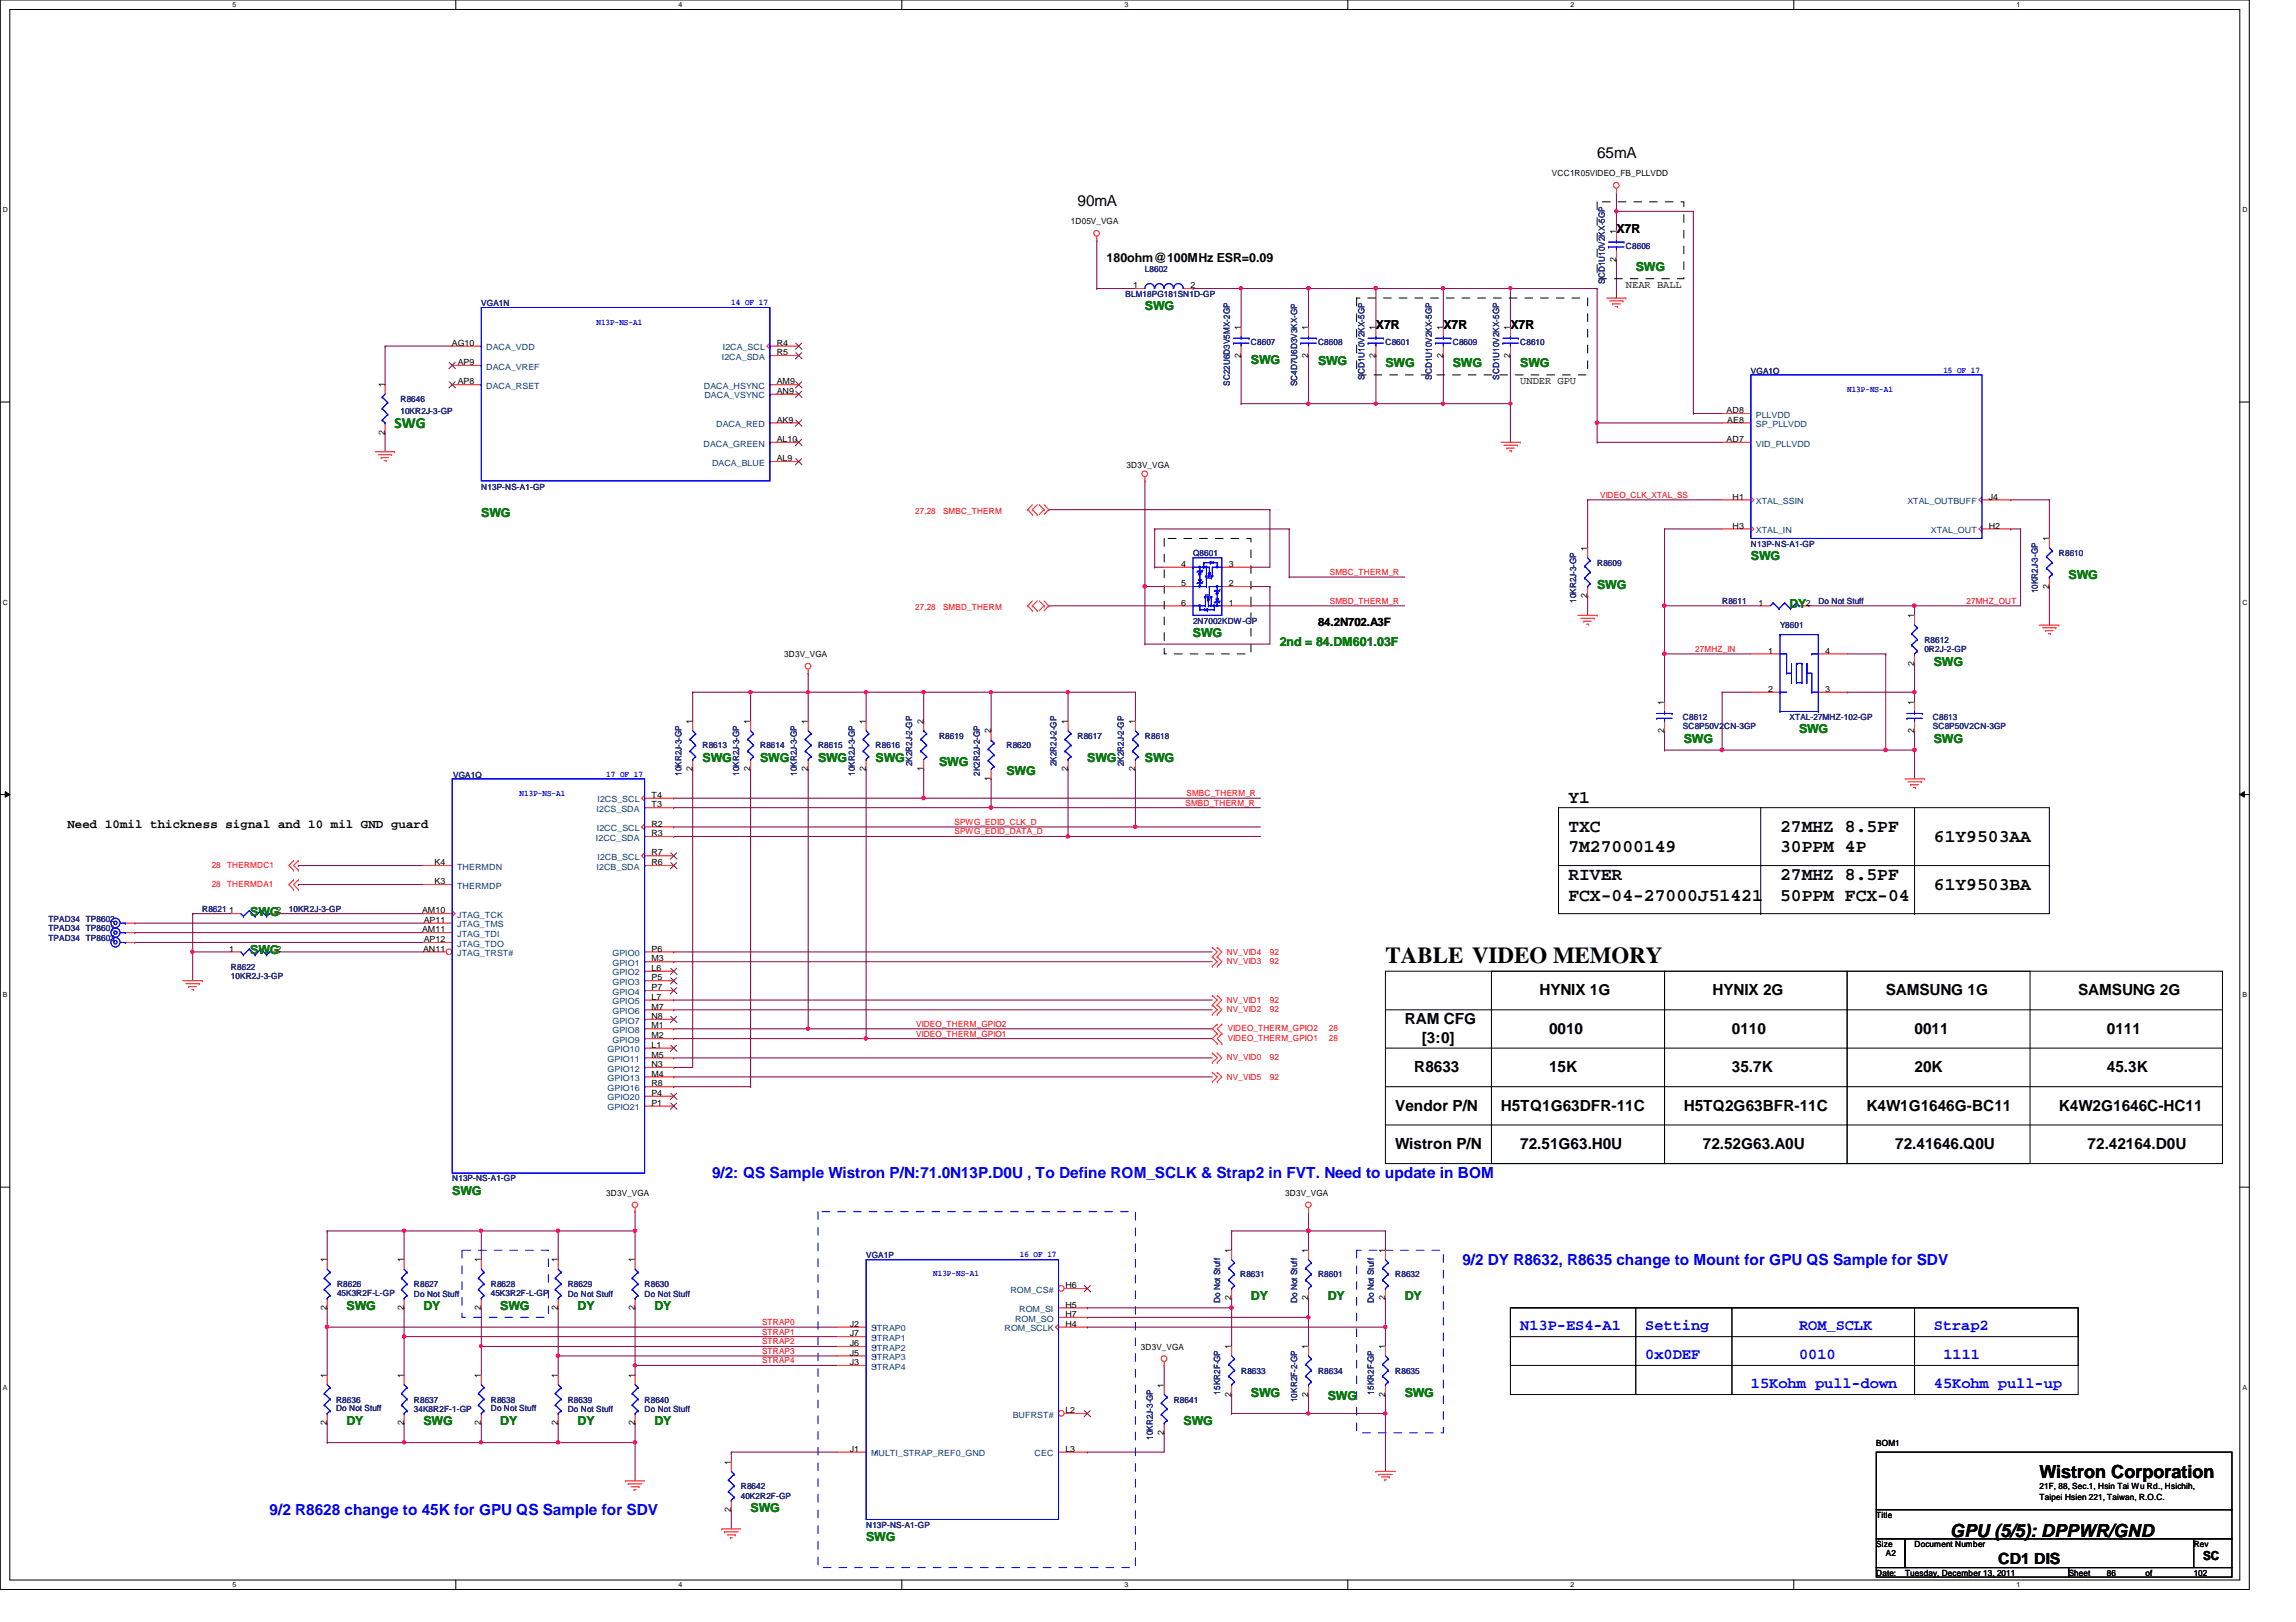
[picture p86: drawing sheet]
<svg xmlns="http://www.w3.org/2000/svg" width="297mm" height="210mm" viewBox="0 0 297 210" stroke-linecap="round" stroke-linejoin="round" font-family="sans-serif">
<defs><g id="words">
<text font-size="3" x="179.2" y="124.7">TABLE VIDEO MEMORY</text>
<g font-size="2.3">
<text x="202.9" y="107.7">TXC</text>
<text x="202.9" y="103.9">Y1</text>
<text x="230.3" y="107.7">27MHZ 8.5PF</text>
<text x="202.9" y="110.3">7M27000149</text>
<text x="202.9" y="113.9">RIVER</text>
<text x="230.3" y="113.9">27MHZ 8.5PF</text>
<text x="230.3" y="110.3">30PPM 4P</text>
<text x="250.2" y="108.9">61Y9503AA</text>
<text x="202.9" y="116.5">FCX-04-27000J51421</text>
<text x="230.3" y="116.5">50PPM FCX-04</text>
<text x="250.2" y="115.1">61Y9503BA</text>
<text x="263.9" y="191.3">Wistron Corporation</text>
<text x="252.3" y="198.9">GPU (5/5): DPPWR/GND</text>
</g>
<g font-size="2">
<text x="206.6" y="20.5">65mA</text>
<text x="139.4" y="26.7">90mA</text>
<text x="199.2" y="128.8">HYNIX 1G</text>
<text x="221.6" y="128.8">HYNIX 2G</text>
<text x="244" y="128.8">SAMSUNG 1G</text>
<text x="268.9" y="128.8">SAMSUNG 2G</text>
<text x="181.7" y="132.5">RAM CFG</text>
<text x="183.9" y="135">[3:0]</text>
<text x="200.4" y="133.8">0010</text>
<text x="224.1" y="133.8">0110</text>
<text x="247.7" y="133.8">0011</text>
<text x="272.6" y="133.8">0111</text>
<text x="180.5" y="143.7">Vendor P/N</text>
<text x="183" y="138.8">R8633</text>
<text x="194.2" y="143.7">H5TQ1G63DFR-11C</text>
<text x="200.4" y="138.8">15K</text>
<text x="217.8" y="143.7">H5TQ2G63BFR-11C</text>
<text x="224.1" y="138.8">35.7K</text>
<text x="241.5" y="143.7">K4W1G1646G-BC11</text>
<text x="247.7" y="138.8">20K</text>
<text x="266.4" y="143.7">K4W2G1646C-HC11</text>
<text x="272.6" y="138.8">45.3K</text>
<text x="180.5" y="148.7">Wistron P/N</text>
<text x="196.7" y="148.7">72.51G63.H0U</text>
<text x="220.3" y="148.7">72.52G63.A0U</text>
<text x="245.2" y="148.7">72.41646.Q0U</text>
<text x="270.1" y="148.7">72.42164.D0U</text>
<text x="258.5" y="202.4">CD1 DIS</text>
</g>
<text font-size="2" fill="#008000" x="51.1" y="55.4">SWG</text>
<g font-size="2" fill="#00f">
<text x="92.1" y="152.4">9/2: QS Sample Wistron P/N:71.0N13P.D0U , To Define ROM_SCLK &amp; Strap2 in FVT. Need to update in BOM</text>
<text x="189.2" y="163.7">9/2 DY R8632, R8635 change to Mount for GPU QS Sample for SDV</text>
<text x="196.7" y="172.1">N13P-ES4-A1</text>
<text x="212.9" y="172.1">Setting</text>
<text x="232.7" y="172.1">ROM_SCLK</text>
<text x="250.2" y="172.1">Strap2</text>
<text x="212.9" y="175.9">0x0DEF</text>
<text x="226.5" y="179.6">15Kohm pull-down</text>
<text x="232.7" y="175.9">0010</text>
<text x="250.2" y="179.6">45Kohm pull-up</text>
<text x="251.4" y="175.9">1111</text>
<text x="34.9" y="196">9/2 R8628 change to 45K for GPU QS Sample for SDV</text>
</g>
<g font-size="1.6">
<text x="143.2" y="33.9">180ohm@100MHz ESR=0.09</text>
<text x="209.1" y="30.1">X7R</text>
<text x="178" y="42.6">X7R</text>
<text x="186.7" y="42.6">X7R</text>
<text x="195.4" y="42.6">X7R</text>
<text x="8.7" y="107.1">Need 10mil thickness signal and 10 mil GND guard</text>
<text x="285" y="201.9">SC</text>
</g>
<g font-size="1.6" fill="#008000">
<text x="211.6" y="35.1">SWG</text>
<text x="148.1" y="40.1">SWG</text>
<text x="161.8" y="47.1">SWG</text>
<text x="170.5" y="47.2">SWG</text>
<text x="179.2" y="47.5">SWG</text>
<text x="188" y="47.5">SWG</text>
<text x="196.7" y="47.5">SWG</text>
<text x="62.3" y="66.8">SWG</text>
<text x="206.6" y="76.2">SWG</text>
<text x="226.5" y="72.4">SWG</text>
<text x="267.6" y="74.9">SWG</text>
<text x="154.3" y="82.4">SWG</text>
<text x="165.6" y="83.7">2nd = 84.DM601.03F</text>
<text x="231.5" y="78.7">DY</text>
<text x="250.2" y="86.1">SWG</text>
<text x="232.7" y="94.9">SWG</text>
<text x="90.9" y="98.6">SWG</text>
<text x="98.3" y="98.6">SWG</text>
<text x="105.8" y="98.6">SWG</text>
<text x="113.3" y="98.6">SWG</text>
<text x="121.5" y="99.1">SWG</text>
<text x="130.2" y="100.3">SWG</text>
<text x="140.7" y="98.6">SWG</text>
<text x="148.1" y="98.6">SWG</text>
<text x="217.8" y="96.1">SWG</text>
<text x="250.2" y="96.1">SWG</text>
<text x="32.4" y="118.5">SWG</text>
<text x="32.4" y="123.5">SWG</text>
<text x="58.5" y="154.6">SWG</text>
<text x="44.8" y="169.5">SWG</text>
<text x="54.8" y="169.5">DY</text>
<text x="64.7" y="169.5">SWG</text>
<text x="74.7" y="169.5">DY</text>
<text x="84.7" y="169.5">DY</text>
<text x="161.8" y="168.3">DY</text>
<text x="171.8" y="168.3">DY</text>
<text x="181.7" y="168.3">DY</text>
<text x="44.8" y="184.4">DY</text>
<text x="54.8" y="184.4">SWG</text>
<text x="64.7" y="184.4">DY</text>
<text x="74.7" y="184.4">DY</text>
<text x="84.7" y="184.4">DY</text>
<text x="153.1" y="184.4">SWG</text>
<text x="161.8" y="180.7">SWG</text>
<text x="171.8" y="181.2">SWG</text>
<text x="181.7" y="180.7">SWG</text>
<text x="97.1" y="195.7">SWG</text>
<text x="112.1" y="199.4">SWG</text>
</g>
<text font-size="1.5" x="170.5" y="81">84.2N702.A3F</text>
<g font-size="1.4">
<text x="210.4" y="37.2">NEAR BALL</text>
<text x="196.7" y="49.7">UNDER GPU</text>
</g>
<g font-size="1.1">
<text x="200.8" y="22.8">VCC1R05VIDEO_FB_PLLVDD</text>
<text x="138.6" y="29">1D05V_VGA</text>
<text x="209.1" y="33.9" transform="rotate(-90 209.1 33.9)">2</text>
<text x="209.1" y="30.2" transform="rotate(-90 209.1 30.2)">1</text>
<text x="146.6" y="37.3">1</text>
<text x="154" y="37.3">2</text>
<text x="58.5" y="44.7">AG10</text>
<text x="59.2" y="47.2">AP9</text>
<text x="100.5" y="44.7">R4</text>
<text x="100.5" y="46">R5</text>
<text x="160.5" y="46.3" transform="rotate(-90 160.5 46.3)">2</text>
<text x="160.5" y="42.7" transform="rotate(-90 160.5 42.7)">1</text>
<text x="169.2" y="46.3" transform="rotate(-90 169.2 46.3)">2</text>
<text x="169.2" y="42.7" transform="rotate(-90 169.2 42.7)">1</text>
<text x="178" y="46.3" transform="rotate(-90 178 46.3)">2</text>
<text x="178" y="42.7" transform="rotate(-90 178 42.7)">1</text>
<text x="186.7" y="46.3" transform="rotate(-90 186.7 46.3)">2</text>
<text x="186.7" y="42.7" transform="rotate(-90 186.7 42.7)">1</text>
<text x="195.4" y="46.3" transform="rotate(-90 195.4 46.3)">2</text>
<text x="195.4" y="42.7" transform="rotate(-90 195.4 42.7)">1</text>
<text x="49.8" y="50.1" transform="rotate(-90 49.8 50.1)">1</text>
<text x="59.2" y="49.7">AP8</text>
<text x="100.5" y="51">AN9</text>
<text x="100.5" y="49.7">AM9</text>
<text x="223.4" y="53.5">AD8</text>
<text x="49.8" y="56.3" transform="rotate(-90 49.8 56.3)">2</text>
<text x="100.5" y="57.2">AL10</text>
<text x="100.5" y="54.7">AK9</text>
<text x="100.5" y="59.7">AL9</text>
<text x="223.4" y="57.2">AD7</text>
<text x="223.5" y="54.7">AE8</text>
<text x="145.8" y="60.5">3D3V_VGA</text>
<text x="224.1" y="64.6">H1</text>
<text x="257.3" y="64.6">J4</text>
<text x="205.4" y="71.3" transform="rotate(-90 205.4 71.3)">1</text>
<text x="224.1" y="68.4">H3</text>
<text x="257.3" y="68.4">H2</text>
<text x="265.1" y="70" transform="rotate(-90 265.1 70)">1</text>
<text x="152.8" y="73.4">4</text>
<text x="152.8" y="75.9">5</text>
<text x="159" y="75.9">2</text>
<text x="159" y="73.4">3</text>
<text x="205.4" y="77.4" transform="rotate(-90 205.4 77.4)">2</text>
<text x="265.1" y="76.2" transform="rotate(-90 265.1 76.2)">2</text>
<text x="152.8" y="78.4">6</text>
<text x="159" y="78.4">1</text>
<text x="227.5" y="78.4">1</text>
<text x="233.6" y="78.4">2</text>
<text x="247.6" y="80" transform="rotate(-90 247.6 80)">1</text>
<text x="101.5" y="85">3D3V_VGA</text>
<text x="228.8" y="84.6">1</text>
<text x="228.8" y="89.5">2</text>
<text x="236.1" y="84.6">4</text>
<text x="236.1" y="89.5">3</text>
<text x="247.6" y="86.1" transform="rotate(-90 247.6 86.1)">2</text>
<text x="89.6" y="93.7" transform="rotate(-90 89.6 93.7)">1</text>
<text x="97.1" y="93.7" transform="rotate(-90 97.1 93.7)">1</text>
<text x="104.5" y="93.7" transform="rotate(-90 104.5 93.7)">1</text>
<text x="112" y="93.7" transform="rotate(-90 112 93.7)">1</text>
<text x="119.5" y="93.7" transform="rotate(-90 119.5 93.7)">2</text>
<text x="128.2" y="94.9" transform="rotate(-90 128.2 94.9)">2</text>
<text x="138.1" y="93.7" transform="rotate(-90 138.1 93.7)">1</text>
<text x="146.9" y="93.7" transform="rotate(-90 146.9 93.7)">1</text>
<text x="215.3" y="94.9" transform="rotate(-90 215.3 94.9)">2</text>
<text x="215.3" y="91.2" transform="rotate(-90 215.3 91.2)">1</text>
<text x="247.6" y="94.9" transform="rotate(-90 247.6 94.9)">2</text>
<text x="247.6" y="91.2" transform="rotate(-90 247.6 91.2)">1</text>
<text x="89.6" y="99.8" transform="rotate(-90 89.6 99.8)">2</text>
<text x="97.1" y="99.8" transform="rotate(-90 97.1 99.8)">2</text>
<text x="104.5" y="99.8" transform="rotate(-90 104.5 99.8)">2</text>
<text x="112" y="99.8" transform="rotate(-90 112 99.8)">2</text>
<text x="119.5" y="99.8" transform="rotate(-90 119.5 99.8)">1</text>
<text x="128.2" y="101.1" transform="rotate(-90 128.2 101.1)">1</text>
<text x="138.1" y="99.8" transform="rotate(-90 138.1 99.8)">2</text>
<text x="146.9" y="99.8" transform="rotate(-90 146.9 99.8)">2</text>
<text x="84.3" y="103.3">T4</text>
<text x="84.3" y="107">R2</text>
<text x="84.3" y="104.5">T3</text>
<text x="56.2" y="112">K4</text>
<text x="84.3" y="110.7">R7</text>
<text x="84.3" y="108.2">R3</text>
<text x="84.3" y="112">R6</text>
<text x="29.6" y="118.2">1</text>
<text x="35.8" y="118.2">2</text>
<text x="54.6" y="118.2">AM10</text>
<text x="54.8" y="119.4">AP11</text>
<text x="56.2" y="114.4">K3</text>
<text x="29.6" y="123.1">1</text>
<text x="35.8" y="123.1">2</text>
<text x="54.6" y="120.6">AM11</text>
<text x="54.7" y="123.1">AN11</text>
<text x="54.8" y="121.9">AP12</text>
<text x="84.3" y="125.6">L6</text>
<text x="84.3" y="124.4">M3</text>
<text x="84.3" y="123.1">P6</text>
<text x="84.3" y="131.9">N8</text>
<text x="84.3" y="130.6">M7</text>
<text x="84.3" y="129.4">L7</text>
<text x="84.3" y="128.1">P7</text>
<text x="84.3" y="126.9">P5</text>
<text x="84.3" y="136.9">M5</text>
<text x="84.3" y="135.6">L1</text>
<text x="84.3" y="134.4">M2</text>
<text x="84.3" y="133.1">M1</text>
<text x="84.3" y="143.1">P1</text>
<text x="84.3" y="141.8">P4</text>
<text x="84.3" y="140.6">R8</text>
<text x="84.3" y="139.3">M4</text>
<text x="84.3" y="138.1">N3</text>
<text x="78.4" y="154.8">3D3V_VGA</text>
<text x="166.3" y="154.8">3D3V_VGA</text>
<text x="42.3" y="163.4" transform="rotate(-90 42.3 163.4)">1</text>
<text x="52.2" y="163.4" transform="rotate(-90 52.2 163.4)">1</text>
<text x="62.2" y="163.4" transform="rotate(-90 62.2 163.4)">1</text>
<text x="72.2" y="163.4" transform="rotate(-90 72.2 163.4)">1</text>
<text x="82.1" y="163.4" transform="rotate(-90 82.1 163.4)">1</text>
<text x="137.8" y="166.7">H6</text>
<text x="159.3" y="162.1" transform="rotate(-90 159.3 162.1)">1</text>
<text x="169.2" y="162.1" transform="rotate(-90 169.2 162.1)">1</text>
<text x="179.2" y="162.1" transform="rotate(-90 179.2 162.1)">1</text>
<text x="42.3" y="169.5" transform="rotate(-90 42.3 169.5)">2</text>
<text x="52.2" y="169.5" transform="rotate(-90 52.2 169.5)">2</text>
<text x="62.2" y="169.5" transform="rotate(-90 62.2 169.5)">2</text>
<text x="72.2" y="169.5" transform="rotate(-90 72.2 169.5)">2</text>
<text x="82.1" y="169.5" transform="rotate(-90 82.1 169.5)">2</text>
<text x="109.9" y="172.9">J7</text>
<text x="109.9" y="171.7">J2</text>
<text x="137.8" y="171.7">H4</text>
<text x="137.8" y="170.4">H7</text>
<text x="137.8" y="169.2">H5</text>
<text x="159.3" y="168.3" transform="rotate(-90 159.3 168.3)">2</text>
<text x="169.2" y="168.3" transform="rotate(-90 169.2 168.3)">2</text>
<text x="179.2" y="168.3" transform="rotate(-90 179.2 168.3)">2</text>
<text x="42.3" y="178.3" transform="rotate(-90 42.3 178.3)">1</text>
<text x="52.2" y="178.3" transform="rotate(-90 52.2 178.3)">1</text>
<text x="62.2" y="178.3" transform="rotate(-90 62.2 178.3)">1</text>
<text x="72.2" y="178.3" transform="rotate(-90 72.2 178.3)">1</text>
<text x="82.1" y="178.3" transform="rotate(-90 82.1 178.3)">1</text>
<text x="109.9" y="176.7">J3</text>
<text x="109.9" y="175.4">J5</text>
<text x="109.9" y="174.2">J6</text>
<text x="147.6" y="174.7">3D3V_VGA</text>
<text x="150.6" y="179.6" transform="rotate(-90 150.6 179.6)">1</text>
<text x="159.3" y="174.6" transform="rotate(-90 159.3 174.6)">1</text>
<text x="169.2" y="174.6" transform="rotate(-90 169.2 174.6)">1</text>
<text x="179.2" y="174.6" transform="rotate(-90 179.2 174.6)">1</text>
<text x="42.3" y="184.4" transform="rotate(-90 42.3 184.4)">2</text>
<text x="52.2" y="184.4" transform="rotate(-90 52.2 184.4)">2</text>
<text x="62.2" y="184.4" transform="rotate(-90 62.2 184.4)">2</text>
<text x="72.2" y="184.4" transform="rotate(-90 72.2 184.4)">2</text>
<text x="82.1" y="184.4" transform="rotate(-90 82.1 184.4)">2</text>
<text x="137.8" y="182.9">L2</text>
<text x="150.6" y="185.7" transform="rotate(-90 150.6 185.7)">2</text>
<text x="159.3" y="180.7" transform="rotate(-90 159.3 180.7)">2</text>
<text x="169.2" y="180.7" transform="rotate(-90 169.2 180.7)">2</text>
<text x="179.2" y="180.7" transform="rotate(-90 179.2 180.7)">2</text>
<text x="94.6" y="189.5" transform="rotate(-90 94.6 189.5)">1</text>
<text x="109.9" y="187.9">J1</text>
<text x="137.8" y="187.9">L3</text>
<text x="242.7" y="187.1">BOM1</text>
<text x="94.6" y="195.7" transform="rotate(-90 94.6 195.7)">2</text>
<text x="242.7" y="196.4">Title</text>
<text x="263.9" y="192.7">21F, 88, Sec.1, Hsin Tai Wu Rd., Hsichih,</text>
<text x="263.9" y="194.1">Taipei Hsien 221, Taiwan, R.O.C.</text>
<text x="242.7" y="200.2">Size</text>
<text x="242.7" y="203.9">Date:</text>
<text x="244" y="201.4">A2</text>
<text x="246.5" y="203.9">Tuesday, December 13, 2011</text>
<text x="247.7" y="200.2">Document Number</text>
<text x="267.6" y="203.9">Sheet</text>
<text x="272.6" y="203.9">86</text>
<text x="277.6" y="203.9">of</text>
<text x="283.8" y="200.2">Rev</text>
<text x="283.8" y="203.9">102</text>
</g>
<g font-size="1.1" fill="#000080">
<text x="148.1" y="35.3">L8602</text>
<text x="207.6" y="36" transform="rotate(-90 207.6 36)">CD1U10V2KX-5GP</text>
<text x="210.4" y="32.2">C8606</text>
<text x="62.3" y="39.6">VGA1N</text>
<text x="145.6" y="38.4">BLM18PG181SN1D-GP</text>
<text x="207.6" y="36.7" transform="rotate(-90 207.6 36.7)">S</text>
<text x="161.8" y="44.6">C8607</text>
<text x="170.5" y="44.6">C8608</text>
<text x="179.2" y="44.6">C8601</text>
<text x="188" y="44.6">C8609</text>
<text x="196.7" y="44.6">C8610</text>
<text x="51.8" y="52.1">R8646</text>
<text x="51.8" y="53.6">10KR2J-3-GP</text>
<text x="159.1" y="49.9" transform="rotate(-90 159.1 49.9)">SC22U6D3V5MX-2GP</text>
<text x="167.8" y="50" transform="rotate(-90 167.8 50)">SC4D7U6D3V3KX-GP</text>
<text x="176.5" y="49.1" transform="rotate(-90 176.5 49.1)">S</text>
<text x="176.5" y="48.4" transform="rotate(-90 176.5 48.4)">CD1U10V2KX-5GP</text>
<text x="185.2" y="49.1" transform="rotate(-90 185.2 49.1)">S</text>
<text x="185.2" y="48.4" transform="rotate(-90 185.2 48.4)">CD1U10V2KX-5GP</text>
<text x="194" y="49.1" transform="rotate(-90 194 49.1)">S</text>
<text x="194" y="48.4" transform="rotate(-90 194 48.4)">CD1U10V2KX-5GP</text>
<text x="226.5" y="48.3">VGA1O</text>
<text x="62.3" y="63.4">N13P-NS-A1-GP</text>
<text x="154.3" y="72">Q8601</text>
<text x="226.5" y="70.7">N13P-NS-A1-GP</text>
<text x="266.4" y="72">R8610</text>
<text x="206.6" y="73.2">R8609</text>
<text x="263.6" y="76.8" transform="rotate(-90 263.6 76.8)">10KR2J-3-GP</text>
<text x="154.3" y="80.7">2N7002KDW-GP</text>
<text x="203.9" y="78" transform="rotate(-90 203.9 78)">10KR2J-3-GP</text>
<text x="222.8" y="78.2">R8611</text>
<text x="230.3" y="81.3">Y8601</text>
<text x="235.2" y="78.2">Do Not Stuff</text>
<text x="249" y="83.2">R8612</text>
<text x="249" y="84.4">0R2J-2-GP</text>
<text x="121.5" y="95.6">R8619</text>
<text x="139.4" y="95.6">R8617</text>
<text x="148.1" y="95.6">R8618</text>
<text x="217.7" y="93.1">C8612</text>
<text x="217.7" y="94.3">SC8P50V2CN-3GP</text>
<text x="231.5" y="93.1">XTAL-27MHZ-102-GP</text>
<text x="250.1" y="93.1">C8613</text>
<text x="250.1" y="94.3">SC8P50V2CN-3GP</text>
<text x="58.6" y="100.6">VGA1Q</text>
<text x="88.2" y="100.4" transform="rotate(-90 88.2 100.4)">10KR2J-3-GP</text>
<text x="90.9" y="96.9">R8613</text>
<text x="95.6" y="100.4" transform="rotate(-90 95.6 100.4)">10KR2J-3-GP</text>
<text x="98.3" y="96.9">R8614</text>
<text x="103.1" y="100.4" transform="rotate(-90 103.1 100.4)">10KR2J-3-GP</text>
<text x="105.8" y="96.9">R8615</text>
<text x="110.6" y="100.4" transform="rotate(-90 110.6 100.4)">10KR2J-3-GP</text>
<text x="113.3" y="96.9">R8616</text>
<text x="118" y="99.2" transform="rotate(-90 118 99.2)">2K2R2J-2-GP</text>
<text x="126.7" y="100.4" transform="rotate(-90 126.7 100.4)">2K2R2J-2-GP</text>
<text x="130.2" y="96.9">R8620</text>
<text x="136.7" y="99.2" transform="rotate(-90 136.7 99.2)">2K2R2J-2-GP</text>
<text x="145.4" y="99.2" transform="rotate(-90 145.4 99.2)">2K2R2J-2-GP</text>
<text x="6.3" y="119.3">TPAD34 TP8602</text>
<text x="26.2" y="118">R8621</text>
<text x="37.4" y="118">10KR2J-3-GP</text>
<text x="6.3" y="121.8">TPAD34 TP8603</text>
<text x="6.3" y="120.5">TPAD34 TP8601</text>
<text x="29.9" y="125.5">R8622</text>
<text x="29.9" y="126.7">10KR2J-3-GP</text>
<text x="58.5" y="152.9">N13P-NS-A1-GP</text>
<text x="43.6" y="166.6">R8626</text>
<text x="43.6" y="167.7">45K3R2F-L-GP</text>
<text x="53.5" y="166.6">R8627</text>
<text x="53.5" y="167.8">Do Not Stuff</text>
<text x="63.5" y="166.6">R8628</text>
<text x="63.5" y="167.7">45K3R2F-L-GP</text>
<text x="73.4" y="166.6">R8629</text>
<text x="73.4" y="167.8">Do Not Stuff</text>
<text x="83.4" y="166.6">R8630</text>
<text x="83.4" y="167.8">Do Not Stuff</text>
<text x="112.1" y="162.9">VGA1P</text>
<text x="160.4" y="165.3">R8631</text>
<text x="170.5" y="165.3">R8601</text>
<text x="180.5" y="165.3">R8632</text>
<text x="157.9" y="168.6" transform="rotate(-90 157.9 168.6)">Do Not Stuff</text>
<text x="167.8" y="168.6" transform="rotate(-90 167.8 168.6)">Do Not Stuff</text>
<text x="177.8" y="168.6" transform="rotate(-90 177.8 168.6)">Do Not Stuff</text>
<text x="160.6" y="177.8">R8633</text>
<text x="170.5" y="177.8">R8634</text>
<text x="180.5" y="177.8">R8635</text>
<text x="43.5" y="181.5">R8636</text>
<text x="43.5" y="182.6">Do Not Stuff</text>
<text x="53.5" y="181.5">R8637</text>
<text x="53.5" y="182.8">34K8R2F-1-GP</text>
<text x="63.5" y="181.5">R8638</text>
<text x="63.5" y="182.6">Do Not Stuff</text>
<text x="73.4" y="181.5">R8639</text>
<text x="73.4" y="182.8">Do Not Stuff</text>
<text x="83.4" y="181.5">R8640</text>
<text x="83.4" y="182.8">Do Not Stuff</text>
<text x="151.8" y="181.5">R8641</text>
<text x="157.9" y="180.5" transform="rotate(-90 157.9 180.5)">15KR2F-GP</text>
<text x="167.8" y="181.4" transform="rotate(-90 167.8 181.4)">10KR2F-2-GP</text>
<text x="177.8" y="180.5" transform="rotate(-90 177.8 180.5)">15KR2F-GP</text>
<text x="149.1" y="186.3" transform="rotate(-90 149.1 186.3)">10KR2J-3-GP</text>
<text x="95.8" y="192.7">R8642</text>
<text x="95.8" y="194">40K2R2F-GP</text>
<text x="112.1" y="197.7">N13P-NS-A1-GP</text>
</g>
<g font-size="1.1" fill="#00f">
<text x="77.2" y="42">N13P-NS-A1</text>
<text x="94.6" y="39.5">14 OF 17</text>
<text x="239" y="50.7">N13P-NS-A1</text>
<text x="251.4" y="48.2">15 OF 17</text>
<text x="78.4" y="100.5">17 OF 17</text>
<text x="67.2" y="103">N13P-NS-A1</text>
<text x="120.7" y="165.2">N13P-NS-A1</text>
<text x="131.9" y="162.7">16 OF 17</text>
</g>
<g font-size="1.1" fill="#004080">
<text x="62.9" y="47.8">DACA_VREF</text>
<text x="62.9" y="45.3">DACA_VDD</text>
<text x="93.4" y="46.6">I2CA_SDA</text>
<text x="93.5" y="45.3">I2CA_SCL</text>
<text x="62.9" y="50.3">DACA_RSET</text>
<text x="91.1" y="50.3">DACA_HSYNC</text>
<text x="91.1" y="51.6">DACA_VSYNC</text>
<text x="91" y="57.8">DACA_GREEN</text>
<text x="92.7" y="55.3">DACA_RED</text>
<text x="227.2" y="57.8">VID_PLLVDD</text>
<text x="227.2" y="55.3">SP_PLLVDD</text>
<text x="227.2" y="54.1">PLLVDD</text>
<text x="92.1" y="60.3">DACA_BLUE</text>
<text x="227.2" y="65.2">XTAL_SSIN</text>
<text x="246.8" y="65.2">XTAL_OUTBUFF</text>
<text x="227.2" y="69">XTAL_IN</text>
<text x="249.8" y="69">XTAL_OUT</text>
<text x="77.2" y="105.1">I2CS_SDA</text>
<text x="77.2" y="107.6">I2CC_SCL</text>
<text x="77.3" y="103.8">I2CS_SCL</text>
<text x="59.1" y="112.6">THERMDN</text>
<text x="77.1" y="108.8">I2CC_SDA</text>
<text x="77.2" y="112.6">I2CB_SDA</text>
<text x="77.3" y="111.3">I2CB_SCL</text>
<text x="59.1" y="118.8">JTAG_TCK</text>
<text x="59.1" y="115">THERMDP</text>
<text x="59.1" y="123.7">JTAG_TRST#</text>
<text x="59.1" y="122.5">JTAG_TDO</text>
<text x="59.1" y="121.2">JTAG_TDI</text>
<text x="59.1" y="120">JTAG_TMS</text>
<text x="79.2" y="125">GPIO1</text>
<text x="79.2" y="123.7">GPIO0</text>
<text x="79.2" y="131.2">GPIO6</text>
<text x="79.2" y="130">GPIO5</text>
<text x="79.2" y="128.7">GPIO4</text>
<text x="79.2" y="127.5">GPIO3</text>
<text x="79.2" y="126.2">GPIO2</text>
<text x="78.6" y="137.5">GPIO11</text>
<text x="78.6" y="136.2">GPIO10</text>
<text x="79.2" y="135">GPIO9</text>
<text x="79.2" y="133.7">GPIO8</text>
<text x="79.2" y="132.5">GPIO7</text>
<text x="78.6" y="143.7">GPIO21</text>
<text x="78.6" y="142.4">GPIO20</text>
<text x="78.6" y="141.2">GPIO16</text>
<text x="78.6" y="139.9">GPIO13</text>
<text x="78.6" y="138.7">GPIO12</text>
<text x="130.7" y="167.3">ROM_CS#</text>
<text x="112.7" y="173.5">STRAP1</text>
<text x="112.7" y="172.3">STRAP0</text>
<text x="130" y="172.3">ROM_SCLK</text>
<text x="131.3" y="171">ROM_SO</text>
<text x="131.9" y="169.8">ROM_SI</text>
<text x="112.7" y="177.2">STRAP4</text>
<text x="112.7" y="176">STRAP3</text>
<text x="112.7" y="174.8">STRAP2</text>
<text x="131" y="183.5">BUFRST#</text>
<text x="112.7" y="188.5">MULTI_STRAP_REF0_GND</text>
<text x="133.9" y="188.5">CEC</text>
</g>
<g font-size="1.1" fill="#f00">
<text x="207" y="64.4">VIDEO_CLK_XTAL_SS</text>
<text x="118.4" y="66.5">27,28</text>
<text x="122" y="66.5">SMBC_THERM</text>
<text x="172" y="74.4">SMBC_THERM_R</text>
<text x="118.4" y="79">27,28</text>
<text x="122" y="79">SMBD_THERM</text>
<text x="172" y="78.1">SMBD_THERM_R</text>
<text x="254.4" y="78.1">27MHZ_OUT</text>
<text x="219.3" y="84.4">27MHZ_IN</text>
<text x="123.5" y="106.8">SPWG_EDID_CLK_D</text>
<text x="123.5" y="108">SPWG_EDID_DATA_D</text>
<text x="153.4" y="104.3">SMBD_THERM_R</text>
<text x="153.5" y="103">SMBC_THERM_R</text>
<text x="27.4" y="112.3">28</text>
<text x="29.4" y="112.3">THERMDC1</text>
<text x="27.4" y="114.8">28</text>
<text x="29.4" y="114.8">THERMDA1</text>
<text x="158.7" y="124.8">NV_VID3</text>
<text x="158.7" y="123.5">NV_VID4</text>
<text x="164.3" y="124.8">92</text>
<text x="164.3" y="123.5">92</text>
<text x="158.7" y="129.8">NV_VID1</text>
<text x="158.7" y="131">NV_VID2</text>
<text x="164.3" y="129.8">92</text>
<text x="164.3" y="131">92</text>
<text x="118.5" y="134.2">VIDEO_THERM_GPIO1</text>
<text x="118.5" y="132.9">VIDEO_THERM_GPIO2</text>
<text x="158.7" y="137.2">NV_VID0</text>
<text x="158.8" y="134.7">VIDEO_THERM_GPIO1</text>
<text x="158.8" y="133.5">VIDEO_THERM_GPIO2</text>
<text x="164.3" y="137.2">92</text>
<text x="171.9" y="134.7">28</text>
<text x="171.9" y="133.5">28</text>
<text x="158.7" y="139.7">NV_VID5</text>
<text x="164.3" y="139.7">92</text>
<text x="98.6" y="171.5">STRAP0</text>
<text x="98.6" y="172.7">STRAP1</text>
<text x="98.6" y="174">STRAP2</text>
<text x="98.6" y="176.4">STRAP4</text>
<text x="98.6" y="175.2">STRAP3</text>
</g>
<g font-size=".9">
<text x="30.1" y=".9">5</text>
<text x="87.8" y=".9">4</text>
<text x="145.5" y=".9">3</text>
<text x="203.2" y=".9">2</text>
<text x="260.9" y=".9">1</text>
<text x=".4" y="27.4">D</text>
<text x="290.1" y="27.4">D</text>
<text x=".4" y="78.2">C</text>
<text x="290.1" y="78.2">C</text>
<text x=".4" y="129">B</text>
<text x="290.1" y="129">B</text>
<text x=".4" y="179.8">A</text>
<text x="290.1" y="179.8">A</text>
<text x="30.1" y="205.4">5</text>
<text x="87.8" y="205.4">4</text>
<text x="145.5" y="205.4">3</text>
<text x="203.2" y="205.4">2</text>
<text x="260.9" y="205.4">1</text>
</g>
</g></defs>
<path d="M0 0h291v205.7h-291zM1.3 1.2h288.5v203.3h-288.5z" fill="none" stroke="#000" stroke-width=".13"/>
<g fill="#fff">
<path d="M30.1 .1h.5v1h-.5z"/>
<path d="M30.1 204.6h.5v1h-.5z"/>
</g>
<path d="M59 0v1.2M59 204.5v1.2" fill="none" stroke="#000" stroke-width=".13"/>
<g fill="#fff">
<path d="M87.8 .1h.5v1h-.5z"/>
<path d="M87.8 204.6h.5v1h-.5z"/>
</g>
<path d="M116.7 0v1.2M116.7 204.5v1.2" fill="none" stroke="#000" stroke-width=".13"/>
<g fill="#fff">
<path d="M145.5 .1h.5v1h-.5z"/>
<path d="M145.5 204.6h.5v1h-.5z"/>
</g>
<path d="M174.4 0v1.2M174.4 204.5v1.2" fill="none" stroke="#000" stroke-width=".13"/>
<g fill="#fff">
<path d="M203.2 .1h.5v1h-.5z"/>
<path d="M203.2 204.6h.5v1h-.5z"/>
</g>
<path d="M232.1 0v1.2M232.1 204.5v1.2" fill="none" stroke="#000" stroke-width=".13"/>
<g fill="#fff">
<path d="M260.9 .1h.5v1h-.5z"/>
<path d="M260.9 204.6h.5v1h-.5z"/>
<path d="M.4 26.6h.6v1h-.6z"/>
<path d="M290.1 26.6h.6v1h-.6z"/>
<path d="M.4 77.4h.6v1h-.6z"/>
<path d="M290.1 77.4h.6v1h-.6z"/>
</g>
<path d="M0 52h1.3M289.8 52h1.2" fill="none" stroke="#000" stroke-width=".13"/>
<g fill="#fff">
<path d="M.4 128.2h.6v1h-.6z"/>
<path d="M290.1 128.2h.6v1h-.6z"/>
</g>
<path d="M0 102.8h1.3M.7 102.4l.6 .4-.6 .4zM289.8 102.8h1.2M289.8 102.8l.6-.4v.8z" fill="none" stroke="#000" stroke-width=".13"/>
<path d="M.7 102.4l.6 .4-.6 .4zM289.8 102.8l.6-.4v.8z" fill="#000"/>
<g fill="#fff">
<path d="M.4 179h.5v1h-.5z"/>
<path d="M290.1 179h.6v1h-.6z"/>
</g>
<path d="M0 153.6h1.3M289.8 153.6h1.2" fill="none" stroke="#000" stroke-width=".13"/>
<path d="M222.8 97.1h.1M222.8 97.1h21.2M239 84.6h5M244 84.6h.1M244 97.1h.1M244 84.6v12.5" fill="none" stroke="#800040" stroke-width=".13"/>
<path d="M222.6 96.9h.3l.1 .1-.1 .2-.1 .1-.2-.1z" fill-rule="evenodd" fill="#f0f"/>
<path d="M222.6 96.9h.3l.1 .1-.1 .2-.1 .1-.2-.1z" fill="none" stroke="#f0f" stroke-width=".13"/>
<path d="M209.1 24.9h.1M209.1 24.9v2.4M215.3 97.1h7.5M215.3 97.1h.1M222.8 89.6h3.7M222.8 89.6h.1M244 97.1h3.7M244 97.1h.1" fill="none" stroke="#800040" stroke-width=".13"/>
<path d="M243.8 96.9h.3l.1 .1-.1 .2-.2 .1-.1-.1z" fill-rule="evenodd" fill="#f0f"/>
<path d="M243.8 96.9h.3l.1 .1-.1 .2-.2 .1-.1-.1z" fill="none" stroke="#f0f" stroke-width=".13"/>
<g fill="none" stroke="#800040" stroke-width=".13">
<path d="M141.9 31.1h.1M141.9 37.3h.1M141.9 31.1v6.2M141.9 37.3h5M160.6 37.3h.1M160.6 37.3v5M169.3 46h.1M169.3 46v6.2M206.6 54.7h.1M206.6 54.7v2.5M215.3 68.5h7.5M215.3 78.4h.1"/>
<path d="M215.3 68.5h.1M215.3 68.5v16.1M215.3 78.4h12.5M234 78.4h13.7M234 78.4h.1M260.1 68.5h1.3M260.1 68.5h.1M215.3 94.6h.1M215.3 94.6v2.5M247.7 94.6h.1M247.7 94.6v2.5"/>
</g>
<path d="M215.2 78.2h.3l.1 .2-.1 .1-.2 .1-.1-.1z" fill-rule="evenodd" fill="#f0f"/>
<path d="M215.2 78.2h.3l.1 .2-.1 .1-.2 .1-.1-.1z" fill="none" stroke="#f0f" stroke-width=".13"/>
<path d="M215.3 84.6h11.2M215.3 84.6h.1M215.3 84.6v6.2" fill="none" stroke="#800040" stroke-width=".13"/>
<path d="M215.2 84.4h.3l.1 .2-.1 .2h-.2h-.1z" fill-rule="evenodd" fill="#f0f"/>
<path d="M215.2 84.4h.3l.1 .2-.1 .2h-.2h-.1z" fill="none" stroke="#f0f" stroke-width=".13"/>
<path d="M247.7 97.1h.1M247.7 97.1v3.7" fill="none" stroke="#800040" stroke-width=".13"/>
<path d="M247.5 96.9h.3l.1 .1-.1 .2-.2 .1-.1-.1z" fill-rule="evenodd" fill="#f0f"/>
<path d="M247.5 96.9h.3l.1 .1-.1 .2-.2 .1-.1-.1z" fill="none" stroke="#f0f" stroke-width=".13"/>
<path d="M247.7 78.4h.1M247.7 78.4v1.2M247.7 89.6h.1M247.7 89.6v1.2" fill="none" stroke="#800040" stroke-width=".13"/>
<path d="M247.5 89.4h.3l.1 .2-.1 .1-.2 .1-.1-.1z" fill-rule="evenodd" fill="#f0f"/>
<path d="M247.5 89.4h.3l.1 .2-.1 .1-.2 .1-.1-.1z" fill="none" stroke="#f0f" stroke-width=".13"/>
<path d="M247.7 78.4h.1M247.7 78.4h13.7" fill="none" stroke="#800040" stroke-width=".13"/>
<path d="M247.5 78.2h.3l.1 .2-.1 .1-.2 .1-.1-.1z" fill-rule="evenodd" fill="#f0f"/>
<path d="M247.5 78.2h.3l.1 .2-.1 .1-.2 .1-.1-.1z" fill="none" stroke="#f0f" stroke-width=".13"/>
<path d="M169.3 52.2h.1M169.3 52.2h8.7" fill="none" stroke="#800040" stroke-width=".13"/>
<path d="M169.1 52.1h.3l.1 .1-.1 .2-.2 .1-.1-.1z" fill-rule="evenodd" fill="#f0f"/>
<path d="M169.1 52.1h.3l.1 .1-.1 .2-.2 .1-.1-.1z" fill="none" stroke="#f0f" stroke-width=".13"/>
<g fill="none" stroke="#800040" stroke-width=".13">
<path d="M154.3 37.3h.1M154.3 37.3h6.3M186.7 37.3h.1M186.7 37.3v5M206.6 37.3h.1M206.6 37.3v17.4M160.6 46h.1M160.6 52.2h.1M160.6 46v6.2M160.6 52.2h8.7M178 46h.1M178 52.2h.1"/>
<path d="M178 46v6.2M186.7 46h.1M186.7 46v6.2h-8.7M205.4 64.7h17.4M205.4 64.7h.1M205.4 64.7v6.2M261.4 68.5h.1M261.4 68.5v9.9M239 89.6h.1M247.7 85.9h.1M247.7 85.9v3.7h-8.7"/>
</g>
<path d="M177.8 52.1h.3l.1 .1-.1 .2-.1 .1-.2-.1z" fill-rule="evenodd" fill="#f0f"/>
<path d="M177.8 52.1h.3l.1 .1-.1 .2-.1 .1-.2-.1z" fill="none" stroke="#f0f" stroke-width=".13"/>
<path d="M178 37.3h.1M178 37.3v5M195.4 37.3h.1M195.4 37.3v5" fill="none" stroke="#800040" stroke-width=".13"/>
<path d="M195.3 37.1h.2l.1 .2-.1 .1-.1 .1-.1-.1z" fill-rule="evenodd" fill="#f0f"/>
<path d="M195.3 37.1h.2l.1 .2-.1 .1-.1 .1-.1-.1z" fill="none" stroke="#f0f" stroke-width=".13"/>
<path d="M195.4 52.2h.1M195.4 52.2v5" fill="none" stroke="#800040" stroke-width=".13"/>
<path d="M195.3 52.1h.2l.1 .1-.1 .2-.1 .1-.1-.1z" fill-rule="evenodd" fill="#f0f"/>
<path d="M195.3 52.1h.2l.1 .1-.1 .2-.1 .1-.1-.1z" fill="none" stroke="#f0f" stroke-width=".13"/>
<path d="M169.3 37.3h.1M169.3 37.3h8.7M195.4 37.3h11.2M195.4 37.3h.1M265.1 64.7h.1M265.1 64.7v5" fill="none" stroke="#800040" stroke-width=".13"/>
<path d="M177.8 37.1h.3l.1 .2-.1 .1-.1 .1-.2-.1z" fill-rule="evenodd" fill="#f0f"/>
<path d="M177.8 37.1h.3l.1 .2-.1 .1-.1 .1-.2-.1z" fill="none" stroke="#f0f" stroke-width=".13"/>
<path d="M169.1 37.1h.3l.1 .2-.1 .1-.2 .1-.1-.1z" fill-rule="evenodd" fill="#f0f"/>
<path d="M169.1 37.1h.3l.1 .2-.1 .1-.2 .1-.1-.1z" fill="none" stroke="#f0f" stroke-width=".13"/>
<path d="M178 37.3h8.7M178 37.3h.1" fill="none" stroke="#800040" stroke-width=".13"/>
<path d="M186.5 37.1h.3l.1 .2-.1 .1-.1 .1-.2-.1z" fill-rule="evenodd" fill="#f0f"/>
<path d="M186.5 37.1h.3l.1 .2-.1 .1-.1 .1-.2-.1z" fill="none" stroke="#f0f" stroke-width=".13"/>
<path d="M177.8 37.1h.3l.1 .2-.1 .1-.1 .1-.2-.1z" fill-rule="evenodd" fill="#f0f"/>
<path d="M177.8 37.1h.3l.1 .2-.1 .1-.1 .1-.2-.1z" fill="none" stroke="#f0f" stroke-width=".13"/>
<path d="M186.7 37.3h.1M186.7 37.3h8.7M205.4 77.1h.1M205.4 77.1v2.5M260.1 64.7h5M260.1 64.7h.1M265.1 75.9h.1M265.1 75.9v5" fill="none" stroke="#800040" stroke-width=".13"/>
<path d="M186.5 37.1h.3l.1 .2-.1 .1-.1 .1-.2-.1z" fill-rule="evenodd" fill="#f0f"/>
<path d="M186.5 37.1h.3l.1 .2-.1 .1-.1 .1-.2-.1z" fill="none" stroke="#f0f" stroke-width=".13"/>
<path d="M206.6 54.7h16.2M206.6 54.7h.1" fill="none" stroke="#800040" stroke-width=".13"/>
<path d="M206.4 54.5h.4v.2v.2h-.2h-.2z" fill-rule="evenodd" fill="#f0f"/>
<path d="M206.4 54.5h.4v.2v.2h-.2h-.2z" fill="none" stroke="#f0f" stroke-width=".13"/>
<path d="M160.6 37.3h.1M160.6 37.3h8.7M169.3 37.3h.1M169.3 37.3v5" fill="none" stroke="#800040" stroke-width=".13"/>
<path d="M169.1 37.1h.3l.1 .2-.1 .1-.2 .1-.1-.1z" fill-rule="evenodd" fill="#f0f"/>
<path d="M169.1 37.1h.3l.1 .2-.1 .1-.2 .1-.1-.1z" fill="none" stroke="#f0f" stroke-width=".13"/>
<path d="M160.4 37.1h.3l.1 .2-.1 .1-.2 .1-.1-.1z" fill-rule="evenodd" fill="#f0f"/>
<path d="M160.4 37.1h.3l.1 .2-.1 .1-.2 .1-.1-.1z" fill="none" stroke="#f0f" stroke-width=".13"/>
<path d="M209.1 27.3h10M209.1 27.3h.1M219.1 27.3h.1M219.1 27.3v26.2M206.6 57.2h16.2M206.6 57.2h.1M219.1 53.5h3.7M219.1 53.5h.1" fill="none" stroke="#800040" stroke-width=".13"/>
<path d="M208.9 27.2h.4v.1v.2l-.2 .1-.2-.1z" fill-rule="evenodd" fill="#f0f"/>
<path d="M208.9 27.2h.4v.1v.2l-.2 .1-.2-.1z" fill="none" stroke="#f0f" stroke-width=".13"/>
<path d="M186.7 52.2h.1M195.4 46h.1M195.4 46v6.2h-8.7" fill="none" stroke="#800040" stroke-width=".13"/>
<path d="M186.5 52.1h.3l.1 .1-.1 .2-.1 .1-.2-.1z" fill-rule="evenodd" fill="#f0f"/>
<path d="M186.5 52.1h.3l.1 .1-.1 .2-.1 .1-.2-.1z" fill="none" stroke="#f0f" stroke-width=".13"/>
<g fill="none" stroke="#800040" stroke-width=".13">
<path d="M209.1 27.3h.1M209.1 33.6h.1M209.1 27.3v2.5M209.1 33.6v5M49.8 44.8h8.7M49.8 44.8h.1M49.8 49.8h.1M49.8 56h.1M49.8 44.8v5M49.8 56v2.5M89.6 89.6h.1M89.6 89.6h15"/>
<path d="M97.1 89.6h.1M97.1 89.6v3.7M222.8 97.1h.1M222.8 89.6v7.5M38.6 114.5h.1M38.6 112h.1M38.6 114.5h16.2M38.6 112h16.2M87.2 134.4h24.9M87.2 134.4h.1"/>
</g>
<path d="M96.9 89.4h.3l.1 .2-.1 .1-.1 .1-.2-.1z" fill-rule="evenodd" fill="#f0f"/>
<path d="M96.9 89.4h.3l.1 .2-.1 .1-.1 .1-.2-.1z" fill="none" stroke="#f0f" stroke-width=".13"/>
<path d="M97.1 99.6v41M104.6 87.1h.1M104.6 87.1v2.5M36.1 118.2h.1M36.1 118.2h18.7M138.2 108.2h24.9M138.2 108.2h.1M97.1 140.6h.1" fill="none" stroke="#800040" stroke-width=".13"/>
<path d="M138 108.1h.3l.1 .1-.1 .2-.2 .1-.1-.1z" fill-rule="evenodd" fill="#f0f"/>
<path d="M138 108.1h.3l.1 .1-.1 .2-.2 .1-.1-.1z" fill="none" stroke="#f0f" stroke-width=".13"/>
<path d="M138.2 99.6h.1M138.2 99.6v8.6M146.9 107h16.2M146.9 107h.1" fill="none" stroke="#800040" stroke-width=".13"/>
<path d="M146.7 106.8h.3l.1 .2-.1 .2h-.1h-.2z" fill-rule="evenodd" fill="#f0f"/>
<path d="M146.7 106.8h.3l.1 .2-.1 .2h-.1h-.2z" fill="none" stroke="#f0f" stroke-width=".13"/>
<path d="M138.2 89.6h.1M138.2 89.6v3.7M146.9 99.6h.1M146.9 99.6v7.4h-59.7M87.2 108.2h51M87.2 107h.1M87.2 108.2h.1M24.9 123.2h.1M24.9 123.2v3.7" fill="none" stroke="#800040" stroke-width=".13"/>
<path d="M24.7 123h.3l.1 .1-.1 .2-.1 .1-.2-.1z" fill-rule="evenodd" fill="#f0f"/>
<path d="M24.7 123h.3l.1 .1-.1 .2-.1 .1-.2-.1z" fill="none" stroke="#f0f" stroke-width=".13"/>
<path d="M128.2 104.5h.1M128.2 104.5h34.9" fill="none" stroke="#800040" stroke-width=".13"/>
<path d="M128 104.3h.4v.2v.2h-.2h-.2z" fill-rule="evenodd" fill="#f0f"/>
<path d="M128 104.3h.4v.2v.2h-.2h-.2z" fill="none" stroke="#f0f" stroke-width=".13"/>
<path d="M119.5 103.3h43.6M119.5 103.3h.1" fill="none" stroke="#800040" stroke-width=".13"/>
<path d="M119.3 103.1h.3l.1 .2-.1 .1-.1 .1-.2-.1z" fill-rule="evenodd" fill="#f0f"/>
<path d="M119.3 103.1h.3l.1 .2-.1 .1-.1 .1-.2-.1z" fill="none" stroke="#f0f" stroke-width=".13"/>
<g fill="none" stroke="#800040" stroke-width=".13">
<path d="M112.1 89.6h.1M112.1 99.6h.1M112.1 89.6v3.7M112.1 99.6v34.8M146.9 89.6h.1M146.9 89.6v3.7M17.4 119.5h.1M17.4 119.5h37.4M24.9 118.2h.1M24.9 118.2v5M24.9 118.2h5M17.4 120.7h.1"/>
<path d="M17.4 122h.1M17.4 120.7h37.4M17.4 122h37.4M24.9 123.2h.1M24.9 123.2h5M87.2 124.5h.1M87.2 129.4h.1M87.2 130.7h.1M87.2 124.5h69.6M87.2 129.4h69.6M87.2 130.7h69.6"/>
</g>
<path d="M111.9 134.2h.2l.1 .2-.1 .1-.1 .1-.1-.1z" fill-rule="evenodd" fill="#f0f"/>
<path d="M111.9 134.2h.2l.1 .2-.1 .1-.1 .1-.1-.1z" fill="none" stroke="#f0f" stroke-width=".13"/>
<path d="M104.6 89.6h.1M104.6 99.6h.1M104.6 89.6v3.7M104.6 99.6v33.5M87.2 133.1h69.6M87.2 133.1h.1M104.6 133.1h.1M112.1 134.4h.1M112.1 134.4h44.7" fill="none" stroke="#800040" stroke-width=".13"/>
<path d="M104.4 133h.3l.1 .1-.1 .2h-.2h-.1z" fill-rule="evenodd" fill="#f0f"/>
<path d="M104.4 133h.3l.1 .1-.1 .2h-.2h-.1z" fill="none" stroke="#f0f" stroke-width=".13"/>
<path d="M138.2 89.6h.1M138.2 89.6h8.7" fill="none" stroke="#800040" stroke-width=".13"/>
<path d="M138 89.4h.3l.1 .2-.1 .1-.2 .1-.1-.1z" fill-rule="evenodd" fill="#f0f"/>
<path d="M138 89.4h.3l.1 .2-.1 .1-.2 .1-.1-.1z" fill="none" stroke="#f0f" stroke-width=".13"/>
<path d="M104.6 89.6h7.5M104.6 89.6h.1" fill="none" stroke="#800040" stroke-width=".13"/>
<path d="M111.9 89.4h.2l.1 .2-.1 .1-.1 .1-.1-.1z" fill-rule="evenodd" fill="#f0f"/>
<path d="M111.9 89.4h.2l.1 .2-.1 .1-.1 .1-.1-.1z" fill="none" stroke="#f0f" stroke-width=".13"/>
<path d="M104.4 89.4h.3l.1 .2-.1 .1-.2 .1-.1-.1z" fill-rule="evenodd" fill="#f0f"/>
<path d="M104.4 89.4h.3l.1 .2-.1 .1-.2 .1-.1-.1z" fill="none" stroke="#f0f" stroke-width=".13"/>
<g fill="none" stroke="#800040" stroke-width=".13">
<path d="M36.1 123.2h.1M36.1 123.2h18.7M42.3 171.7h66M42.3 171.7h.1M42.3 169.2h.1M42.3 169.2v2.5M52.3 173h56M52.3 173h.1M159.3 168h.1M159.3 168v1.2M169.3 168h.1M169.3 168v2.5"/>
<path d="M179.2 168h.1M179.2 168v3.7"/>
</g>
<path d="M52.1 172.8h.3l.1 .1-.1 .2-.1 .1-.2-.1z" fill-rule="evenodd" fill="#f0f"/>
<path d="M52.1 172.8h.3l.1 .1-.1 .2-.1 .1-.2-.1z" fill="none" stroke="#f0f" stroke-width=".13"/>
<path d="M62.3 174.2h46M62.3 174.2h.1" fill="none" stroke="#800040" stroke-width=".13"/>
<path d="M62.1 174h.3v.2v.1l-.2 .1-.1-.1z" fill-rule="evenodd" fill="#f0f"/>
<path d="M62.1 174h.3v.2v.1l-.2 .1-.1-.1z" fill="none" stroke="#f0f" stroke-width=".13"/>
<path d="M82.2 156.8h.1M82.2 156.8v2.5M42.3 171.7h.1M42.3 171.7v6.3M42.3 186.7h.1M42.3 186.7h10M62.3 184.2h.1M62.3 184.2v2.5M82.2 186.7h.1M82.2 186.7v4.9" fill="none" stroke="#800040" stroke-width=".13"/>
<path d="M42.1 171.6h.4v.1v.2l-.2 .1-.2-.1z" fill-rule="evenodd" fill="#f0f"/>
<path d="M42.1 171.6h.4v.1v.2l-.2 .1-.2-.1z" fill="none" stroke="#f0f" stroke-width=".13"/>
<g fill="none" stroke="#800040" stroke-width=".13">
<path d="M42.3 159.3h.1M42.3 159.3v3.7M42.3 159.3h10M52.3 159.3h.1M52.3 159.3v3.7M62.3 159.3h.1M62.3 159.3v3.7M52.3 173h.1M52.3 169.2h.1M52.3 169.2v8.8M62.3 174.2h.1M62.3 169.2h.1"/>
<path d="M62.3 169.2v8.8M140.7 171.7h38.5M140.7 171.7h.1M169.3 170.5h.1M169.3 170.5v3.7M42.3 184.2h.1M42.3 184.2v2.5M52.3 184.2h.1M52.3 184.2v2.5"/>
</g>
<path d="M169.1 170.3h.3l.1 .2-.1 .1-.2 .1-.1-.1z" fill-rule="evenodd" fill="#f0f"/>
<path d="M169.1 170.3h.3l.1 .2-.1 .1-.2 .1-.1-.1z" fill="none" stroke="#f0f" stroke-width=".13"/>
<path d="M179.2 171.7h.1M179.2 171.7v2.5" fill="none" stroke="#800040" stroke-width=".13"/>
<path d="M179 171.6h.4v.1v.2l-.2 .1-.2-.1z" fill-rule="evenodd" fill="#f0f"/>
<path d="M179 171.6h.4v.1v.2l-.2 .1-.2-.1z" fill="none" stroke="#f0f" stroke-width=".13"/>
<path d="M159.3 169.2h.1M159.3 169.2v5" fill="none" stroke="#800040" stroke-width=".13"/>
<path d="M159.1 169.1h.4l.1 .1-.1 .2-.2 .1-.2-.1z" fill-rule="evenodd" fill="#f0f"/>
<path d="M159.1 169.1h.4l.1 .1-.1 .2-.2 .1-.2-.1z" fill="none" stroke="#f0f" stroke-width=".13"/>
<path d="M159.3 159.3h.1M159.3 159.3h10M140.7 170.5h28.6M140.7 170.5h.1" fill="none" stroke="#800040" stroke-width=".13"/>
<path d="M169.1 159.1h.3l.1 .2-.1 .1-.2 .1-.1-.1z" fill-rule="evenodd" fill="#f0f"/>
<path d="M169.1 159.1h.3l.1 .2-.1 .1-.2 .1-.1-.1z" fill="none" stroke="#f0f" stroke-width=".13"/>
<path d="M159.3 180.5h.1M159.3 180.5v2.4M169.3 180.5h.1M169.3 180.5v2.4" fill="none" stroke="#800040" stroke-width=".13"/>
<path d="M169.1 182.8h.3l.1 .1-.1 .2h-.2h-.1z" fill-rule="evenodd" fill="#f0f"/>
<path d="M169.1 182.8h.3l.1 .1-.1 .2h-.2h-.1z" fill="none" stroke="#f0f" stroke-width=".13"/>
<path d="M159.3 159.3h.1M159.3 159.3v2.5M169.3 159.3h9.9M169.3 159.3h.1M169.3 159.3v2.5M179.2 159.3h.1M179.2 159.3v2.5" fill="none" stroke="#800040" stroke-width=".13"/>
<path d="M169.1 159.1h.3l.1 .2-.1 .1-.2 .1-.1-.1z" fill-rule="evenodd" fill="#f0f"/>
<path d="M169.1 159.1h.3l.1 .2-.1 .1-.2 .1-.1-.1z" fill="none" stroke="#f0f" stroke-width=".13"/>
<path d="M140.7 169.2h18.6M140.7 169.2h.1M169.3 182.9h9.9M169.3 182.9h.1" fill="none" stroke="#800040" stroke-width=".13"/>
<path d="M179 182.8h.4v.1v.2h-.2h-.2z" fill-rule="evenodd" fill="#f0f"/>
<path d="M179 182.8h.4v.1v.2h-.2h-.2z" fill="none" stroke="#f0f" stroke-width=".13"/>
<g fill="none" stroke="#800040" stroke-width=".13">
<path d="M72.2 159.3h10M72.2 159.3h.1M82.2 159.3h.1M82.2 159.3v3.7M94.6 195.4h.1M94.6 195.4v2.5M140.7 187.9h.1M150.6 185.4h.1M150.6 185.4v2.5h-9.9M159.3 182.9h.1M159.3 182.9h10M179.2 180.5h.1"/>
<path d="M179.2 182.9h.1M179.2 180.5v9.9"/>
</g>
<path d="M82 159.1h.3l.1 .2-.1 .1-.2 .1-.1-.1z" fill-rule="evenodd" fill="#f0f"/>
<path d="M82 159.1h.3l.1 .2-.1 .1-.2 .1-.1-.1z" fill="none" stroke="#f0f" stroke-width=".13"/>
<path d="M72 159.1h.3l.1 .2-.1 .1-.1 .1-.2-.1z" fill-rule="evenodd" fill="#f0f"/>
<path d="M72 159.1h.3l.1 .2-.1 .1-.1 .1-.2-.1z" fill="none" stroke="#f0f" stroke-width=".13"/>
<path d="M72.2 159.3h.1M72.2 159.3v3.7M72.2 186.7h.1M82.2 184.2h.1M82.2 184.2v2.5h-10" fill="none" stroke="#800040" stroke-width=".13"/>
<path d="M82 186.5h.3l.1 .1-.1 .2-.2 .1-.1-.1z" fill-rule="evenodd" fill="#f0f"/>
<path d="M82 186.5h.3l.1 .1-.1 .2-.2 .1-.1-.1z" fill="none" stroke="#f0f" stroke-width=".13"/>
<path d="M72 186.5h.3l.1 .1-.1 .2-.1 .1-.2-.1z" fill-rule="evenodd" fill="#f0f"/>
<path d="M72 186.5h.3l.1 .1-.1 .2-.1 .1-.2-.1z" fill="none" stroke="#f0f" stroke-width=".13"/>
<path d="M72.2 169.2h.1M72.2 169.2v6.3M82.2 176.7h26.1M82.2 169.2h.1M82.2 176.7h.1M82.2 169.2v7.5M72.2 184.2h.1M72.2 184.2v2.5" fill="none" stroke="#800040" stroke-width=".13"/>
<path d="M82 176.5h.3l.1 .2-.1 .1-.2 .1-.1-.1z" fill-rule="evenodd" fill="#f0f"/>
<path d="M82 176.5h.3l.1 .2-.1 .1-.2 .1-.1-.1z" fill="none" stroke="#f0f" stroke-width=".13"/>
<path d="M72.2 175.5h36.1M72.2 175.5h.1M82.2 176.7h.1M82.2 176.7v1.3" fill="none" stroke="#800040" stroke-width=".13"/>
<path d="M72 175.3h.3l.1 .1-.1 .2-.1 .1-.2-.1z" fill-rule="evenodd" fill="#f0f"/>
<path d="M72 175.3h.3l.1 .1-.1 .2-.1 .1-.2-.1z" fill="none" stroke="#f0f" stroke-width=".13"/>
<path d="M62.3 159.3h9.9M62.3 159.3h.1M72.2 175.5h.1M72.2 175.5v2.5" fill="none" stroke="#800040" stroke-width=".13"/>
<path d="M62.1 159.1h.3v.2v.1l-.2 .1-.1-.1z" fill-rule="evenodd" fill="#f0f"/>
<path d="M62.1 159.1h.3v.2v.1l-.2 .1-.1-.1z" fill="none" stroke="#f0f" stroke-width=".13"/>
<path d="M52.3 159.3h.1M52.3 159.3h10" fill="none" stroke="#800040" stroke-width=".13"/>
<path d="M52.1 159.1h.3l.1 .2-.1 .1-.1 .1-.2-.1z" fill-rule="evenodd" fill="#f0f"/>
<path d="M52.1 159.1h.3l.1 .2-.1 .1-.1 .1-.2-.1z" fill="none" stroke="#f0f" stroke-width=".13"/>
<path d="M52.3 186.7h.1M52.3 186.7h10" fill="none" stroke="#800040" stroke-width=".13"/>
<path d="M52.1 186.5h.3l.1 .1-.1 .2-.1 .1-.2-.1z" fill-rule="evenodd" fill="#f0f"/>
<path d="M52.1 186.5h.3l.1 .1-.1 .2-.1 .1-.2-.1z" fill="none" stroke="#f0f" stroke-width=".13"/>
<path d="M150.6 176.7h.1M150.6 176.7v2.5M62.3 186.7h9.9M62.3 186.7h.1M94.6 187.9h13.7M94.6 187.9h.1M94.6 187.9v1.2" fill="none" stroke="#800040" stroke-width=".13"/>
<path d="M62.1 186.5h.3v.1v.2l-.2 .1-.1-.1z" fill-rule="evenodd" fill="#f0f"/>
<path d="M62.1 186.5h.3v.1v.2l-.2 .1-.1-.1z" fill="none" stroke="#f0f" stroke-width=".13"/>
<g fill="none" stroke="#800040" stroke-width=".13">
<path d="M89.6 99.6h.1M89.6 89.6h.1M89.6 99.6v38.5h-2.4M89.6 89.6v3.7M112.1 89.6h7.4M119.5 89.6h.1M128.2 94.6h.1M128.2 89.6v5M87.2 138.1h.1M87.2 123.2h.1M87.2 139.4h.1M87.2 136.9h.1"/>
<path d="M87.2 123.2h69.6M87.2 139.4h69.6M87.2 136.9h69.6M87.2 140.6h9.9M87.2 140.6h.1M169.3 156.8h.1M169.3 156.8v2.5"/>
</g>
<path d="M128 89.4h.4v.2v.1l-.2 .1-.2-.1z" fill-rule="evenodd" fill="#f0f"/>
<path d="M128 89.4h.4v.2v.1l-.2 .1-.2-.1z" fill="none" stroke="#f0f" stroke-width=".13"/>
<path d="M119.5 93.3h.1M119.5 89.6v3.7" fill="none" stroke="#800040" stroke-width=".13"/>
<path d="M119.3 89.4h.3l.1 .2-.1 .1-.1 .1-.2-.1z" fill-rule="evenodd" fill="#f0f"/>
<path d="M119.3 89.4h.3l.1 .2-.1 .1-.1 .1-.2-.1z" fill="none" stroke="#f0f" stroke-width=".13"/>
<path d="M148.1 62.2h.1M148.1 62.2v13.7M119.5 99.6h.1M119.5 89.6h18.7M119.5 99.6v3.7h-32.3M128.2 89.6h.1M138.2 89.6h.1M87.2 103.3h.1M87.2 104.5h.1M128.2 100.8h.1M128.2 100.8v3.7h-41" fill="none" stroke="#800040" stroke-width=".13"/>
<path d="M147.9 75.7h.4v.2v.1l-.2 .1-.2-.1z" fill-rule="evenodd" fill="#f0f"/>
<path d="M147.9 75.7h.4v.2v.1l-.2 .1-.2-.1z" fill="none" stroke="#f0f" stroke-width=".13"/>
<g fill="none" stroke="#800040" stroke-width=".13">
<path d="M135.7 78.4h14.9M135.7 66h28.6M135.7 78.4h.1M135.7 66h.1M148.1 75.9h2.5M148.1 75.9h.1M148.1 75.9v7.5M149.4 73.4h.1M149.4 68.5h.1M149.4 68.5v4.9M149.4 68.5h17.4M149.4 73.4h1.2"/>
<path d="M161.8 73.4h.1M161.8 78.4h.1M161.8 75.9h.1M161.8 75.9h2.5M161.8 78.4h19.9M164.3 75.9h.1M164.3 66h.1M164.3 66v7.4h-2.5M164.3 75.9v7.5h-16.2M166.8 74.7h.1M166.8 68.5h.1M166.8 68.5v6.2"/>
<path d="M166.8 74.7h14.9M148.1 83.4h.1"/>
</g>
<g fill="none" stroke="#f00" stroke-width=".13">
<path d="M141.9 31.1h.1M141.9 30.6v.5M207.9 38.6h2.5M208.2 38.9h1.8M208.6 39.3h.1M208.6 39.3h1M209 39.7h.3M209.1 24.9h.1M209.1 24.4v.5M209.3 39.7h.1M210 38.9h.1M210.4 38.6h.1"/>
<path d="M48.6 58.5h2.5M48.9 58.8h1.8M49.3 59.2h1M49.3 59.2h.1M49.7 59.6h.2M49.9 59.6h.1M50.7 58.8h.1M51.1 58.5h.1M194.2 57.2h2.5M194.6 57.6h1.7M194.9 58h.1M194.9 58h1"/>
<path d="M195.3 58.3h.2M195.5 58.3h.1M196.3 57.6h.1M196.7 57.2h.1M133 78.4h.1M133 66h.1M133 78.4l.6 .6M133 66l.6 .6M133.6 79h.1M133.6 78.4h.1M133.6 66.6h.1M133.6 66h.1"/>
<path d="M133.6 78.4l.6 .6M133.6 77.8l-.6 .6M133.6 66l.6 .6M133.6 65.3l-.6 .7M134.2 79h.1M134.2 66.6h.1M134.2 77.8l-.6 .6M134.2 65.3l-.6 .7M134.4 77.8l.7 .6M134.4 65.3l.7 .7M135.1 78.4h.1M135.1 66h.1"/>
<path d="M135.1 77.8l.6 .6M135.1 65.3l.6 .7M135.1 78.4l-.7 .6M135.1 66l-.7 .6M135.7 78.4l-.6 .6M135.7 66l-.6 .6M135.7 78.4h.1M135.7 66h.1M148.1 62.2h.1M148.1 61.7v.5M204.1 79.6h2.5M206.6 79.6h.1"/>
<path d="M104.6 87.1h.1M104.6 86.6v.5M204.5 80h1.7M204.9 80.4h1M204.9 80.4h.1M205.3 80.8h.2M205.5 80.8h.1M206.2 80h.1M263.9 80.9h2.5M264.2 81.2h1.8M264.6 81.6h.1M264.6 81.6h1"/>
<path d="M265 82h.3M265.3 82h.1M266 81.2h.1M266.4 80.9h.1M38 111.4l-.6 .6 .6 .6M38 113.9l-.6 .6 .6 .6M38 112.6h.1M38 111.4h.1M38 115.1h.1M38 113.9h.1M38.6 112.6h.1M38.6 111.4h.1"/>
<path d="M38.6 115.1h.1M38.6 113.9h.1M38.6 111.4l-.6 .6 .6 .6M38.6 113.9l-.6 .6 .6 .6M246.5 100.8h2.5M246.8 101.2h1.8M247.2 101.6h.1M247.2 101.6h1M247.6 101.9h.2M247.8 101.9h.1M248.6 101.2h.1M249 100.8h.1"/>
<path d="M23.7 126.9h2.5M24 127.3h1.8M24.4 127.7h.1M24.4 127.7h1M24.8 128.1h.3M25.1 128.1h.1M25.8 127.3h.1M26.2 126.9h.1M156.8 123.8l.7 .7-.7 .6M156.8 122.6l.7 .6-.7 .6M156.8 128.8l.7 .6-.7 .6M156.8 130l.7 .7-.7 .6"/>
<path d="M156.8 138.8l.7 .6-.7 .6M156.8 136.3l.7 .6-.7 .6M156.8 125.1h.1M156.8 123.8h.1M156.8 122.6h.1M156.8 130h.1M156.8 128.8h.1M156.8 131.3h.1M156.8 140h.1M156.8 138.8h.1M156.8 137.5h.1M156.8 136.3h.1"/>
<path d="M157.5 123.8l.6 .7-.6 .6M157.5 122.6l.6 .6-.6 .6M157.5 128.8l.6 .6-.6 .6M157.5 130l.6 .7-.6 .6M157.5 138.8l.6 .6-.6 .6M157.5 136.3l.6 .6-.6 .6M157.5 125.1h.1M157.5 123.8h.1M157.5 122.6h.1M157.5 130h.1M157.5 128.8h.1M157.5 131.3h.1"/>
<path d="M157.5 140h.1M157.5 138.8h.1M157.5 135h.1M157.5 133.8h.1M157.5 137.5h.1M157.5 136.3h.1M157.5 132.5h.1M157.5 133.8l-.7 .6 .7 .6M157.5 132.5l-.7 .6 .7 .7M158.1 133.8h.1M158.1 135h.1M158.1 132.5h.1"/>
<path d="M158.1 133.8l-.6 .6 .6 .6M158.1 132.5l-.6 .6 .6 .7M82.2 156.8h.1M82.2 156.3v.5M169.3 156.8h.1M169.3 156.3v.5M108.3 176.7h3.8M108.3 175.5h3.8M108.3 174.2h3.8M108.3 173h3.8M108.3 171.7h3.8M150.6 176.7h.1"/>
<path d="M150.6 176.2v.5M80.9 191.6h2.5M80.9 191.6h.1M81.3 192h.1M81.3 192h1.8M81.7 192.4h1M82 192.8h.1M82 192.8h.3M82.7 192.4h.1M93.4 197.9h2.4M93.4 197.9h.1M93.7 198.2h.1"/>
<path d="M93.7 198.2h1.8M94.1 198.6h1M94.5 199h.1M94.5 199h.2M95.1 198.6h.1M108.3 187.9h3.8M136.9 187.9h3.8M178 190.4h2.5M178 190.4h.1M178.4 190.8h.1M178.4 190.8h1.7M178.7 191.1h1"/>
<path d="M179.1 191.5h.1M179.1 191.5h.3M179.7 191.1h.1"/>
<circle cx="141.9" cy="30.2" r=".37"/>
<circle cx="209.1" cy="24" r=".37"/>
<circle cx="148.1" cy="61.3" r=".37"/>
<circle cx="104.5" cy="86.2" r=".37"/>
<circle cx="82.1" cy="155.9" r=".36"/>
<circle cx="169.3" cy="155.9" r=".36"/>
<circle cx="150.6" cy="175.8" r=".37"/>
</g>
<g fill="none" stroke="#000" stroke-width=".13">
<path d="M201.6 112h63.5M201.6 104.5h63.5v13.7h-63.5zM227.8 118.2h.1M227.8 104.5v13.7M247.7 118.2h.1M247.7 104.5v13.7M265.1 112h.1M179.2 130.7h108.3M179.2 135.6h108.3M179.2 125.7h108.3v24.9h-108.3zM193 125.7h22.3v24.9h-22.3zM215.3 125.7h23.7v24.9h-23.7z"/>
<path d="M239 125.7h23.6v24.9h-23.6zM287.5 130.7h.1M287.5 135.6h.1M179.2 140.6h108.3M179.2 145.6h108.3M287.5 140.6h.1M287.5 145.6h.1M195.4 169.2h73.5v7.5h-73.5zM195.4 169.2h73.5v3.8h-73.5zM195.4 169.2h16.2v11.3h-16.2zM211.6 169.2h12.5v11.3h-12.5zM224.1 169.2h23.6v11.3h-23.6z"/>
<path d="M247.7 169.2h21.2v11.3h-21.2zM242.7 187.9h46.1v7.5h-46.1zM242.7 195.4h46.1v3.7h-46.1zM242.7 199.1h3.8v3.8h-3.8zM246.5 199.1h37.3v3.8h-37.3zM283.8 199.1h5v3.8h-5zM242.7 202.9h24.9v1.2h-24.9zM267.6 202.9h21.2v1.2h-21.2z"/>
</g>
<path d="M175.5 38.6h29.9v9.9h-29.9zM206.6 26.1h11.2v10h-11.2zM150.6 69.7h11.2v14.9h-11.2z" fill="none" stroke="#000" stroke-width=".13" stroke-dasharray="1 1 1 1 1 1 1 1"/>
<path d="M105.8 156.8h41.1v46.1h-41.1zM59.8 161.8h11.1v8.7h-11.1zM175.5 161.8h11.2v23.6h-11.2z" fill="none" stroke="#00f" stroke-width=".13" stroke-dasharray="1 1 1 1 1 1 1 1"/>
<circle cx="137.3" cy="182.9" r=".37" fill="#fff"/>
<g fill="none" stroke="#f00" stroke-width=".13">
<path d="M136.9 171.4l-.3 .3 .3 .4M136.9 171.7h3.8M136.9 170.5h3.8M136.9 169.2h3.8M137.7 182.9h3"/>
<circle cx="137.3" cy="182.9" r=".37"/>
</g>
<path d="M140.3 182.5l.8 .8M141.1 182.5l-.9 .8" fill="none" stroke="#804000" stroke-width=".13"/>
<circle cx="137.3" cy="166.7" r=".37" fill="#fff"/>
<g fill="none" stroke="#f00" stroke-width=".13">
<path d="M169.3 42.3v1.3M169.3 44.8v1.2M150.6 78.4h3.7M150.6 75.9h3.7M150.6 73.4h3.7M158.1 78.4h3.7M158.1 75.9h3.7M158.1 73.4h3.7M205.4 70.9v1.3M205.4 75.9v1.2M112.1 93.3v1.3M112.1 98.3v1.3"/>
<path d="M82.2 178v1.2M137.7 166.8h3M82.2 182.9v1.3M94.6 189.1v1.3M94.6 194.1v1.3"/>
<circle cx="137.3" cy="166.7" r=".37"/>
</g>
<path d="M140.3 166.4l.8 .8M141.1 166.4l-.9 .8" fill="none" stroke="#804000" stroke-width=".13"/>
<g fill="none" stroke="#00f" stroke-width=".13">
<path d="M168.3 44.4h2M168.3 44.4h.1M168.3 43.8h2M169.3 43.8h.1M169.3 44.4h.1M169.3 43.6v.2M169.3 44.4v.4M170.3 43.8h.1M154.3 73.4h.1M154.3 78.4h1.7M154.3 75.9h1.8M154.3 73.4h2.2"/>
<path d="M155 73.9l-.1 .1M155 75.4l-.1 .1M155 73.9h.1M155 75.4h.1M155 73.9h.5M155 75.4h.5M155.1 74.3h.1M155.1 75h.1M155.1 75h.3M155.1 75l.1 .4M155.2 73.9l-.1 .4M155.2 73.9l.2 .4h-.3"/>
<path d="M155.2 78.9h.1M155.2 73.9h.1M155.2 73.4h.1M155.2 75.4h.1M155.2 74h.1M155.2 73.4v.5M155.2 74v1.9M155.2 78.4v.5M155.2 78.9h1.9M155.4 75h.1M155.4 75l-.2 .4M155.5 73.9h.1"/>
<path d="M155.5 75.4h.1M155.6 75.3l-.1 .1M155.6 73.8l-.1 .1M155.7 72.8h.1M155.7 73.4h.1M155.7 72.8v.6M155.7 72.8h1.8M155.8 78.8h.1M155.8 77.3h.1M155.8 78.8v.2M155.8 77.3h.3M156 78.4h.1"/>
<path d="M156 77.3h.1M156 77h.1M156 74.5h.1M156 77.3v1.1M156 74.5h.2M156.1 75.9h.1M156.1 74.8h.1M156.1 74.5h.1M156.1 73.4v1.1M156.1 74.8v1.1M156.1 74.8h.6M156.2 77.6h.1"/>
<path d="M156.2 77.3h.1M156.2 78.8h.1M156.2 79h.1M156.2 78.8v.2M156.2 77.3h.3M156.2 78.8l-.4 .1 .4 .1M156.3 78.4h1.8M156.3 77.3l-.1 .3M156.3 74.2l.2 .3M156.3 77.3l.2 .3h-.3M156.3 78.4h.1M156.3 74.2h.1"/>
<path d="M156.3 77.3h.1M156.3 74.5h.1M156.3 74.2h.3M156.3 77.3v1.1M156.3 74.5h.3M156.5 75.9h1.6M156.5 75.9h.1M156.5 73.4h.1M156.5 75.9v1.1h-.5M156.5 73.4v1.1M156.6 74.2l-.1 .3M156.6 72.7l.4 .1-.4 .1"/>
<path d="M156.6 72.7h.1M156.6 72.9h.1M156.6 74.2h.1M156.6 77.3h.1M156.6 72.7v.2M156.6 77.3h.2M156.7 77.3h.1M156.7 74.8h.1M156.7 74.5h.1M156.7 77.3v1.1M156.7 74.5h.3M156.8 74.5h.1"/>
<path d="M157 72.7h.1M157 72.7v.2M157.1 78.9h.1M157.2 77.9h.1M157.2 76.4h.1M157.2 76.4h.5M157.2 77.9h.5M157.2 77.9l-.1 .1M157.2 76.4l-.1 .1M157.3 77.5l.2 .4M157.3 77.5h.1M157.3 76.8h.1"/>
<path d="M157.3 77.5h.3M157.5 76.4l.1 .4h-.3M157.5 72.8h.1M157.5 75.9h.1M157.5 76.4h.1M157.5 77.9h.1M157.5 76.5h.1M157.5 72.8v.6M157.5 75.9v.5M157.5 76.5v1.9M157.5 76.4l-.2 .4M157.6 77.5h.1"/>
<path d="M157.6 77.5l-.1 .4M157.7 76.4h.1M157.7 77.9h.1M157.9 76.3l-.2 .1M157.9 77.8l-.2 .1M158.1 73.4h.1M158.1 73.4h-1.3v1.1M205 73.3h.1M205 74.8h.1M205 73.3l.7 .7M205 74.8l.7 .7M205.4 75.9h.1"/>
<path d="M205.4 72.2l.3 .4M205.7 72.6h.1M205.7 74h.1M205.7 75.5h.1M205.7 72.6l-.7 .7M205.7 74l-.7 .8M205.7 75.5l-.3 .4M111.7 95.7h.1M111.7 97.2h.1M111.7 95.7l.7 .7M111.7 97.2l.7 .7M112.1 98.3h.1"/>
<path d="M112.1 94.6l.3 .4M112.4 95h.1M112.4 96.4h.1M112.4 97.9h.1M112.4 95l-.7 .7M112.4 96.4l-.7 .8M112.4 97.9l-.3 .4M82.2 179.2l.3 .4M82.5 179.6h.1M82.5 179.6l-.7 .7M112.1 163h24.8v33.6h-24.8zM113.3 176.7h.1"/>
<path d="M113.3 175.5h.1M113.3 174.2h.1M113.3 173h.1M113.3 171.7h.1M81.8 180.3h.1M81.8 181.8h.1M81.8 180.3l.7 .8M81.8 181.8l.7 .8M82.2 182.9h.1M82.5 181.1h.1M82.5 182.6h.1M82.5 181.1l-.7 .7"/>
<path d="M82.5 182.6l-.3 .3M94.2 191.5h.1M94.2 193h.1M94.2 191.5l.8 .8M94.2 193l.8 .8M94.6 194.1h.1M94.6 190.4l.4 .4M95 190.8h.1M95 192.3h.1M95 193.8h.1M95 190.8l-.8 .7M95 192.3l-.8 .7"/>
<path d="M95 193.8l-.4 .3M113.3 187.9h.1"/>
</g>
<path d="M157.4 78.3h.1v.1h-.1z" fill-rule="evenodd" fill="#00f"/>
<path d="M157.4 78.3h.1v.1h-.1z" fill="none" stroke="#00f" stroke-width=".13"/>
<path d="M156.6 78.3h.2v.1h-.2z" fill-rule="evenodd" fill="#00f"/>
<path d="M156.6 78.3h.2v.1h-.2z" fill="none" stroke="#00f" stroke-width=".13"/>
<path d="M155.1 78.3h.2v.1h-.2z" fill-rule="evenodd" fill="#00f"/>
<path d="M155.1 78.3h.2v.1h-.2z" fill="none" stroke="#00f" stroke-width=".13"/>
<path d="M157.4 73.3h.1v.1h-.1z" fill-rule="evenodd" fill="#00f"/>
<path d="M157.4 73.3h.1v.1h-.1z" fill="none" stroke="#00f" stroke-width=".13"/>
<path d="M156 73.3h.1v.1h-.1z" fill-rule="evenodd" fill="#00f"/>
<path d="M156 73.3h.1v.1h-.1z" fill="none" stroke="#00f" stroke-width=".13"/>
<path d="M155.6 73.3l.2 .1-.1 .1z" fill-rule="evenodd" fill="#00f"/>
<path d="M155.6 73.3l.2 .1-.1 .1z" fill="none" stroke="#00f" stroke-width=".13"/>
<path d="M155.1 73.3h.2v.1h-.2z" fill-rule="evenodd" fill="#00f"/>
<path d="M155.1 73.3h.2v.1h-.2z" fill="none" stroke="#00f" stroke-width=".13"/>
<path d="M157 78.3h.1v.1h-.1z" fill-rule="evenodd" fill="#00f"/>
<path d="M157 78.3h.1v.1h-.1zM157.1 78.4h.1M157.1 78.4v.5" fill="none" stroke="#00f" stroke-width=".13"/>
<path d="M155.1 75.8h.2v.1h-.2z" fill-rule="evenodd" fill="#00f"/>
<path d="M155.1 75.8h.2v.1h-.2z" fill="none" stroke="#00f" stroke-width=".13"/>
<path d="M157.4 75.8h.1v.1h-.1z" fill-rule="evenodd" fill="#00f"/>
<g fill="none" stroke="#00f" stroke-width=".13">
<path d="M154.3 73.4h.1M154.3 78.4h1.7M154.3 75.9h1.8M154.3 73.4h2.2M154.3 72.2h3.8v7.4h-3.8zM155 73.9l-.1 .1M155 75.4l-.1 .1M155 73.9h.1M155 75.4h.1M155 73.9h.5M155 75.4h.5M155.1 74.3h.1"/>
<path d="M155.1 75h.1M155.1 75h.3M155.1 75l.1 .4M155.2 73.9l-.1 .4M155.2 73.9l.2 .4h-.3M155.2 78.9h.1M155.2 73.9h.1M155.2 73.4h.1M155.2 75.4h.1M155.2 74h.1M155.2 73.4v.5M155.2 74v1.9"/>
<path d="M155.2 78.4v.5M155.2 78.9h1.9M155.4 75h.1M155.4 75l-.2 .4M155.5 73.9h.1M155.5 75.4h.1M155.6 75.3l-.1 .1M155.6 73.8l-.1 .1M155.7 72.8h.1M155.7 73.4h.1M155.7 72.8v.6M155.7 72.8h1.8"/>
<path d="M155.8 78.8h.1M155.8 77.3h.1M155.8 78.8v.2M155.8 77.3h.3M156 78.4h.1M156 77.3h.1M156 77h.1M156 74.5h.1M156 77.3v1.1M156 74.5h.2M156.1 75.9h.1M156.1 74.8h.1"/>
<path d="M156.1 74.5h.1M156.1 73.4v1.1M156.1 74.8v1.1M156.1 74.8h.6M156.2 77.6h.1M156.2 77.3h.1M156.2 78.8h.1M156.2 79h.1M156.2 78.8v.2M156.2 77.3h.3M156.2 78.8l-.4 .1 .4 .1M156.3 78.4h1.8"/>
<path d="M156.3 77.3l-.1 .3M156.3 74.2l.2 .3M156.3 77.3l.2 .3h-.3M156.3 78.4h.1M156.3 74.2h.1M156.3 77.3h.1M156.3 74.5h.1M156.3 74.2h.3M156.3 77.3v1.1M156.3 74.5h.3M156.5 75.9h1.6M156.5 75.9h.1"/>
<path d="M156.5 73.4h.1M156.5 75.9v1.1h-.5M156.5 73.4v1.1M156.6 74.2l-.1 .3M156.6 72.7l.4 .1-.4 .1M156.6 72.7h.1M156.6 72.9h.1M156.6 74.2h.1M156.6 77.3h.1M156.6 72.7v.2M156.6 77.3h.2M156.7 77.3h.1"/>
<path d="M156.7 74.8h.1M156.7 74.5h.1M156.7 77.3v1.1M156.7 74.5h.3M156.8 74.5h.1M157 72.7h.1M157 72.7v.2M157.1 78.9h.1M157.2 77.9h.1M157.2 76.4h.1M157.2 76.4h.5M157.2 77.9h.5"/>
<path d="M157.2 77.9l-.1 .1M157.2 76.4l-.1 .1M157.3 77.5l.2 .4M157.3 77.5h.1M157.3 76.8h.1M157.3 77.5h.3M157.4 75.8h.1v.1h-.1zM157.5 76.4l.1 .4h-.3M157.5 72.8h.1M157.5 75.9h.1M157.5 76.4h.1M157.5 77.9h.1"/>
<path d="M157.5 76.5h.1M157.5 72.8v.6M157.5 75.9v.5M157.5 76.5v1.9M157.5 76.4l-.2 .4M157.6 77.5h.1M157.6 77.5l-.1 .4M157.7 76.4h.1M157.7 77.9h.1M157.9 76.3l-.2 .1M157.9 77.8l-.2 .1M158.1 73.4h.1"/>
<path d="M158.1 73.4h-1.3v1.1"/>
</g>
<path d="M157.4 78.3h.1v.1h-.1z" fill-rule="evenodd" fill="#00f"/>
<path d="M157.4 78.3h.1v.1h-.1z" fill="none" stroke="#00f" stroke-width=".13"/>
<path d="M156.6 78.3h.2v.1h-.2z" fill-rule="evenodd" fill="#00f"/>
<path d="M156.6 78.3h.2v.1h-.2z" fill="none" stroke="#00f" stroke-width=".13"/>
<path d="M155.1 78.3h.2v.1h-.2z" fill-rule="evenodd" fill="#00f"/>
<path d="M155.1 78.3h.2v.1h-.2z" fill="none" stroke="#00f" stroke-width=".13"/>
<path d="M157.4 73.3h.1v.1h-.1z" fill-rule="evenodd" fill="#00f"/>
<path d="M157.4 73.3h.1v.1h-.1z" fill="none" stroke="#00f" stroke-width=".13"/>
<path d="M156 73.3h.1v.1h-.1z" fill-rule="evenodd" fill="#00f"/>
<path d="M156 73.3h.1v.1h-.1z" fill="none" stroke="#00f" stroke-width=".13"/>
<path d="M155.6 73.3l.2 .1-.1 .1z" fill-rule="evenodd" fill="#00f"/>
<path d="M155.6 73.3l.2 .1-.1 .1z" fill="none" stroke="#00f" stroke-width=".13"/>
<path d="M155.1 73.3h.2v.1h-.2z" fill-rule="evenodd" fill="#00f"/>
<path d="M155.1 73.3h.2v.1h-.2z" fill="none" stroke="#00f" stroke-width=".13"/>
<path d="M157 78.3h.1v.1h-.1z" fill-rule="evenodd" fill="#00f"/>
<path d="M157 78.3h.1v.1h-.1zM157.1 78.4h.1M157.1 78.4v.5" fill="none" stroke="#00f" stroke-width=".13"/>
<path d="M155.1 75.8h.2v.1h-.2z" fill-rule="evenodd" fill="#00f"/>
<path d="M155.1 75.8h.2v.1h-.2z" fill="none" stroke="#00f" stroke-width=".13"/>
<path d="M157.4 75.8h.1v.1h-.1z" fill-rule="evenodd" fill="#00f"/>
<g fill="none" stroke="#00f" stroke-width=".13">
<path d="M149.3 37.3a.59 .59 0 0 0-.6-.6 .59 .59 0 0 0-.6 .6M150.5 37.3a.57 .57 0 0 0-.6-.6 .57 .57 0 0 0-.5 .6M151.8 37.3a.57 .57 0 0 0-.6-.6 .57 .57 0 0 0-.6 .6M153 37.3a.59 .59 0 0 0-.6-.6 .59 .59 0 0 0-.6 .6M208.1 32h2M208.1 32h.1M208.1 31.3h2M209.1 31.3h.1M209.1 32h.1M209.1 31.1v.2M209.1 32v.3M210.1 31.3h.1"/>
<path d="M159.6 44.4h.1M159.6 43.8h2M159.6 44.4h2M160.6 43.8h.1M160.6 44.4h.1M160.6 43.6v.2M160.6 44.4v.4M161.6 43.8h.1M177 44.4h2M177 44.4h.1M177 43.8h2M178 43.8h.1"/>
<path d="M178 44.4h.1M178 43.6v.2M178 44.4v.4M179 43.8h.1M185.7 44.4h.1M185.7 43.8h2M185.7 44.4h2M186.7 43.8h.1M186.7 44.4h.1M186.7 43.6v.2M186.7 44.4v.4M187.7 43.8h.1"/>
<path d="M194.4 44.4h.1M194.4 43.8h2M194.4 44.4h2M195.4 43.8h.1M195.4 44.4h.1M195.4 43.6v.2M195.4 44.4v.4M196.4 43.8h.1M226.5 48.5h29.9v21.2h-29.9zM154.3 72.2h3.8v7.4h-3.8zM157.4 75.8h.1v.1h-.1zM264.7 72.1h.1"/>
<path d="M264.7 73.5h.1M264.7 72.1l.8 .7M264.7 73.5l.8 .8M265.1 74.7h.1M265.1 70.9l.4 .4M265.5 71.3h.1M265.5 72.8h.1M265.5 74.3h.1M265.5 71.3l-.8 .8M265.5 72.8l-.8 .7M265.5 74.3l-.4 .4M89.3 95.7h.1"/>
<path d="M89.3 97.2h.1M89.3 95.7l.7 .7M89.3 97.2l.7 .7M89.6 98.3h.1M89.6 94.6l.4 .4M90 95h.1M90 96.4h.1M90 97.9h.1M90 95l-.7 .7M90 96.4l-.7 .8M90 97.9l-.4 .4M96.7 95.7h.1"/>
<path d="M96.7 97.2h.1M96.7 95.7l.8 .7M96.7 97.2l.8 .7M97.1 98.3h.1M97.1 94.6l.4 .4M97.5 95h.1M97.5 96.4h.1M97.5 97.9h.1M97.5 95l-.8 .7M97.5 96.4l-.8 .8M97.5 97.9l-.4 .4M127.8 98.4h.1"/>
<path d="M127.8 96.9h.1M127.8 98.4l.8 .8M127.8 96.9l.8 .8M128.2 95.8h.1M128.2 95.8l.4 .4M128.6 99.2l-.4 .4M128.6 97.7l-.8 .7M128.6 96.2l-.8 .7M128.6 99.2h.1M128.6 97.7h.1M128.6 96.2h.1M214.3 93h.1"/>
<path d="M214.3 92.3h2M214.3 93h2M215.3 92.3h.1M215.3 93h.1M215.3 92.1v.2M215.3 93v.3M216.3 92.3h.1M246.7 93h2M246.7 93h.1M246.7 92.3h2M247.3 82h.1M247.3 83.5h.1"/>
<path d="M247.3 82l.8 .8M247.3 83.5l.8 .7M247.7 84.6h.1M247.7 92.3h.1M247.7 93h.1M247.7 80.9l.4 .3M247.7 92.1v.2M247.7 93v.3M248.1 81.2h.1M248.1 82.8h.1M248.1 84.2h.1M248.1 81.2l-.8 .8"/>
<path d="M248.1 82.8l-.8 .7M248.1 84.2l-.4 .4M248.7 92.3h.1M14.8 119.3h.3l.1 .1-.1 .2-.2 .1-.1-.1zM15.6 119.5h.6M16.2 119.5h.1M31.2 118.2l.3 .4M31.5 118.6h.1M32.3 117.9l-.8 .7M32.3 117.9h.1M32.3 117.9l.7 .7M33 118.6h.1"/>
<path d="M33.7 117.9l-.7 .7M33.7 117.9h.1M33.7 117.9l.8 .7M34.5 118.6h.1M34.9 118.2l-.4 .4M34.9 118.2h.1M31.2 123.2l.3 .4M31.5 123.6h.1M32.3 122.8l-.8 .8M32.3 122.8h.1M32.3 122.8l.7 .8M33 123.6h.1"/>
<path d="M33.7 122.8l-.7 .8M33.7 122.8h.1M33.7 122.8l.8 .8M34.5 123.6h.1M34.9 123.2l-.4 .4M34.9 123.2h.1M41.9 165.4h.1M41.9 166.9h.1M41.9 165.4l.8 .8M41.9 166.9l.8 .7M42.3 168h.1M42.3 179.2l.4 .4"/>
<path d="M42.3 164.3l.4 .3M42.7 179.6h.1M42.7 164.6h.1M42.7 166.2h.1M42.7 167.6h.1M42.7 179.6l-.8 .7M42.7 164.6l-.8 .8M42.7 166.2l-.8 .7M42.7 167.6l-.4 .4M51.9 165.4h.1M51.9 166.9h.1M51.9 165.4l.8 .8"/>
<path d="M51.9 166.9l.8 .7M52.3 168h.1M52.3 164.3l.4 .3M52.3 179.2l.4 .4M52.7 164.6h.1M52.7 166.2h.1M52.7 167.6h.1M52.7 179.6h.1M52.7 164.6l-.8 .8M52.7 166.2l-.8 .7M52.7 167.6l-.4 .4M52.7 179.6l-.8 .7"/>
<path d="M61.9 165.4h.1M61.9 166.9h.1M61.9 165.4l.7 .8M61.9 166.9l.7 .7M62.3 168h.1M62.3 164.3l.3 .3M62.3 179.2l.3 .4M62.6 164.6h.1M62.6 166.2h.1M62.6 167.6h.1M62.6 179.6h.1M62.6 164.6l-.7 .8"/>
<path d="M62.6 166.2l-.7 .7M62.6 167.6l-.3 .4M62.6 179.6l-.7 .7M71.8 165.4h.1M71.8 166.9h.1M71.8 165.4l.8 .8M71.8 166.9l.8 .7M72.2 168h.1M72.2 164.3l.4 .3M72.2 179.2l.4 .4M72.6 164.6h.1M72.6 166.2h.1"/>
<path d="M72.6 167.6h.1M72.6 179.6h.1M72.6 164.6l-.8 .8M72.6 166.2l-.8 .7M72.6 167.6l-.4 .4M72.6 179.6l-.8 .7M81.8 165.4h.1M81.8 166.9h.1M81.8 165.4l.7 .8M81.8 166.9l.7 .7M82.2 168h.1M82.2 164.3l.3 .3"/>
<path d="M82.5 164.6h.1M82.5 166.2h.1M82.5 167.6h.1M82.5 164.6l-.7 .8M82.5 166.2l-.7 .7M82.5 167.6l-.3 .4M159 164.1h.1M159 165.7h.1M159 164.1l.7 .8M159 165.7l.7 .7M159.3 166.8h.1M159.3 163l.4 .4"/>
<path d="M159.7 163.4h.1M159.7 164.9h.1M159.7 166.4h.1M159.7 163.4l-.7 .7M159.7 164.9l-.7 .8M159.7 166.4l-.4 .4M168.9 176.6h.1M168.9 178.1h.1M168.9 164.1h.1M168.9 165.7h.1M168.9 176.6l.8 .7M168.9 178.1l.8 .7"/>
<path d="M168.9 164.1l.8 .8M168.9 165.7l.8 .7M169.3 179.2h.1M169.3 166.8h.1M169.3 175.5l.4 .4M169.3 163l.4 .4M169.7 175.9h.1M169.7 177.3h.1M169.7 178.8h.1M169.7 163.4h.1M169.7 164.9h.1M169.7 166.4h.1"/>
<path d="M169.7 175.9l-.8 .7M169.7 177.3l-.8 .8M169.7 178.8l-.4 .4M169.7 163.4l-.8 .7M169.7 164.9l-.8 .8M169.7 166.4l-.4 .4M178.9 176.6h.1M178.9 178.1h.1M178.9 164.1h.1M178.9 165.7h.1M178.9 176.6l.7 .7M178.9 178.1l.7 .7"/>
<path d="M178.9 164.1l.7 .8M178.9 165.7l.7 .7M179.2 179.2h.1M179.2 166.8h.1M179.2 175.5l.4 .4M179.2 163l.4 .4M179.6 175.9h.1M179.6 177.3h.1M179.6 178.8h.1M179.6 163.4h.1M179.6 164.9h.1M179.6 166.4h.1"/>
<path d="M179.6 175.9l-.7 .7M179.6 177.3l-.7 .8M179.6 178.8l-.4 .4M179.6 163.4l-.7 .7M179.6 164.9l-.7 .8M179.6 166.4l-.4 .4M41.9 180.3h.1M41.9 181.8h.1M41.9 180.3l.8 .8M41.9 181.8l.8 .8M42.3 182.9h.1M42.7 181.1h.1"/>
<path d="M42.7 182.6h.1M42.7 181.1l-.8 .7M42.7 182.6l-.4 .3M51.9 180.3h.1M51.9 181.8h.1M51.9 180.3l.8 .8M51.9 181.8l.8 .8M52.3 182.9h.1M52.7 181.1h.1M52.7 182.6h.1M52.7 181.1l-.8 .7M52.7 182.6l-.4 .3"/>
<path d="M61.9 180.3h.1M61.9 181.8h.1M61.9 180.3l.7 .8M61.9 181.8l.7 .8M62.3 182.9h.1M62.6 181.1h.1M62.6 182.6h.1M62.6 181.1l-.7 .7M62.6 182.6l-.3 .3M71.8 180.3h.1M71.8 181.8h.1M71.8 180.3l.8 .8"/>
<path d="M71.8 181.8l.8 .8M72.2 182.9h.1M72.6 181.1h.1M72.6 182.6h.1M72.6 181.1l-.8 .7M72.6 182.6l-.4 .3"/>
<circle cx="14.9" cy="119.4" r=".6"/>
</g>
<g fill="none" stroke="#f00" stroke-width=".13">
<path d="M146.9 37.3h1.2M153.1 37.3h1.2M209.1 29.8v1.3M209.1 32.3v1.3M160.6 42.3v1.3M160.6 44.8v1.2M178 42.3v1.3M178 44.8v1.2M186.7 42.3v1.3M186.7 44.8v1.2M195.4 42.3v1.3M195.4 44.8v1.2"/>
<path d="M222.8 57.2h3.7M222.8 54.7h3.7M222.8 53.5h3.7M222.8 64.7h3.7M222.8 68.5h3.7M226.5 64.3l.4 .4-.4 .4M226.5 68.1l.4 .4-.4 .3M247.7 79.6v1.3M256.4 64.7h3.7M256.4 68.1l-.4 .4 .4 .3M256.4 68.5h3.7M256.4 64.3l-.4 .4 .4 .4"/>
<path d="M265.1 69.7v1.2M265.1 74.7v1.2M89.6 93.3v1.3M89.6 98.3v1.3M97.1 93.3v1.3M97.1 98.3v1.3M128.2 94.6v1.2M128.2 99.6v1.2M215.3 90.8v1.3M215.3 93.3v1.3M247.7 84.6v1.3M247.7 90.8v1.3"/>
<path d="M247.7 93.3v1.3M16.2 119.5h1.2M29.9 118.2h1.3M34.9 118.2h1.2M29.9 123.2h1.3M34.9 123.2h1.2M42.3 163v1.3M42.3 168v1.2M42.3 178v1.2M52.3 163v1.3M52.3 168v1.2M52.3 178v1.2"/>
<path d="M62.3 163v1.3M62.3 168v1.2M62.3 178v1.2M72.2 163v1.3M72.2 168v1.2M72.2 178v1.2M82.2 163v1.3M82.2 168v1.2M159.3 161.8v1.2M159.3 166.8v1.2M169.3 161.8v1.2M169.3 166.8v1.2"/>
<path d="M169.3 174.2v1.3M169.3 179.2v1.3M179.2 161.8v1.2M179.2 166.8v1.2M179.2 174.2v1.3M179.2 179.2v1.3M42.3 182.9v1.3M52.3 182.9v1.3M62.3 182.9v1.3M72.2 182.9v1.3"/>
</g>
<circle cx="58.1" cy="123.2" r=".37" fill="#fff"/>
<g fill="none" stroke="#f00" stroke-width=".13">
<path d="M49.8 49.8v1.2M49.8 54.7v1.3M58.5 49.8h3.8M58.5 47.3h3.8M58.5 44.8h3.8M99.6 49.8h3.7M99.6 44.8h3.7M99.6 59.7h3.7M99.6 57.2h3.7M99.6 54.7h3.7M99.6 51h3.7M99.6 46h3.7"/>
<path d="M99.6 44.4l-.4 .4 .4 .4M227.8 78.4h1.2M232.7 78.4h1.3M104.6 93.3v1.3M104.6 98.3v1.3M119.5 93.3v1.3M119.5 98.3v1.3M138.2 93.3v1.3M138.2 98.3v1.3M146.9 93.3v1.3M146.9 98.3v1.3M226.5 84.6h3.8"/>
<path d="M226.5 89.6h3.8M235.2 84.6h3.8M235.2 89.6h3.8M54.8 119.5h3.7M54.8 118.2h3.7M54.8 114.5h3.7M54.8 112h3.7M58.5 117.9l.4 .3-.4 .4M83.4 112h3.8M83.4 110.4l-.4 .3 .4 .4M83.4 110.7h3.8M83.4 108.2h3.8"/>
<path d="M83.4 106.6l-.4 .4 .4 .4M83.4 107h3.8M83.4 104.5h3.8M83.4 102.9l-.4 .4 .4 .4M83.4 103.3h3.8M16.2 122h1.2M16.2 120.7h1.2M54.8 123.2h2.9M54.8 122h3.7M54.8 120.7h3.7M83.4 123.2h3.8M83.4 139.4h3.8"/>
<path d="M83.4 138.1h3.8M83.4 136.9h3.8M83.4 135.6h3.8M83.4 134.4h3.8M83.4 133.1h3.8M83.4 131.9h3.8M83.4 130.7h3.8M83.4 129.4h3.8M83.4 128.2h3.8M83.4 126.9h3.8M83.4 125.7h3.8M83.4 124.5h3.8"/>
<path d="M83.4 143.1h3.8M83.4 141.9h3.8M83.4 140.6h3.8M150.6 179.2v1.3M159.3 174.2v1.3M159.3 179.2v1.3M150.6 184.2v1.2"/>
<circle cx="58.1" cy="123.2" r=".37"/>
</g>
<g fill="none" stroke="#804000" stroke-width=".13">
<path d="M58.1 49.4l.8 .8M58.1 46.9l.8 .8M58.9 49.4l-.8 .8M58.9 46.9l-.8 .8M103 59.4l.8 .8M103 56.9l.8 .8M103 54.4l.8 .8M103 50.6l.8 .8M103 49.4l.8 .8M103 45.6l.8 .8M103 44.4l.8 .8M103.7 59.4l-.8 .8"/>
<path d="M103.7 56.9l-.8 .8M103.7 54.4l-.8 .8M103.7 50.6l-.8 .8M103.7 49.4l-.8 .8M103.7 45.6l-.8 .8M103.7 44.4l-.8 .8M86.8 111.6l.8 .8M86.8 110.4l.8 .8M87.5 111.6l-.8 .8M87.5 110.4l-.8 .8M86.8 135.3l.8 .8M86.8 131.5l.8 .8"/>
<path d="M86.8 127.8l.8 .8M86.8 126.5l.8 .8M86.8 125.3l.8 .8M87.5 135.3l-.8 .8M87.5 131.5l-.8 .8M87.5 127.8l-.8 .8M87.5 126.5l-.8 .8M87.5 125.3l-.8 .8M86.8 142.7l.8 .9M86.8 141.5l.8 .8M87.5 142.7l-.8 .9M87.5 141.5l-.8 .8"/>
</g>
<g fill="none" stroke="#00f" stroke-width=".13">
<path d="M62.3 39.8h37.3v22.4h-37.3zM49.4 51.4h.1M49.4 52.9h.1M49.4 54.4h.1M49.4 51.4l.8 .7M49.4 52.9l.8 .7M49.4 54.4l.4 .3M49.8 54.7h.1M49.8 51l-.4 .4M50.2 52.1h.1M50.2 53.6h.1M50.2 52.1l-.8 .8"/>
<path d="M50.2 53.6l-.8 .8M62.3 47.3h.1M62.3 44.8h.1M62.3 49.8h.1M99.6 46h.1M99.6 44.8h.1M99.6 49.8h.1M99.6 51h.1M99.6 54.7h.1M99.6 57.2h.1M99.6 59.7h.1M229.4 78l-.4 .4"/>
<path d="M229.4 78h.1M229.4 78l.8 .8M230.2 78.8h.1M230.9 78l-.7 .8M230.9 78h.1M230.9 78l.7 .8M231.6 78.8h.1M232.4 78l-.8 .8M232.4 78h.1M232.4 78l.3 .4M232.7 78.4h.1M104.2 95.7h.1"/>
<path d="M104.2 97.2h.1M104.2 95.7l.7 .7M104.2 97.2l.7 .7M104.6 98.3h.1M104.6 94.6l.3 .4M104.9 95h.1M104.9 96.4h.1M104.9 97.9h.1M104.9 95l-.7 .7M104.9 96.4l-.7 .8M104.9 97.9l-.3 .4M119.1 97.2h.1"/>
<path d="M119.1 95.7h.1M119.1 97.2l.8 .7M119.1 95.7l.8 .7M119.5 94.6l.4 .4M119.5 94.6h.1M119.9 96.4l-.8 .8M119.9 95l-.8 .7M119.9 97.9h.1M119.9 96.4h.1M119.9 95h.1M119.9 97.9l-.4 .4M137.8 95.7h.1"/>
<path d="M137.8 97.2h.1M137.8 95.7l.8 .7M137.8 97.2l.8 .7M138.2 98.3h.1M138.2 94.6l.4 .4M138.6 95h.1M138.6 96.4h.1M138.6 97.9h.1M138.6 95l-.8 .7M138.6 96.4l-.8 .8M138.6 97.9l-.4 .4M146.5 95.7h.1"/>
<path d="M146.5 97.2h.1M146.5 95.7l.8 .7M146.5 97.2l.8 .7M146.9 98.3h.1M146.9 94.6l.4 .4M147.3 95h.1M147.3 96.4h.1M147.3 97.9h.1M147.3 95l-.8 .7M147.3 96.4l-.8 .8M147.3 97.9l-.4 .4M230.3 89.6h.8"/>
<path d="M230.3 92.1h4.9M230.3 89.6h.1M230.3 92.1h.1M230.3 82.1h.1M230.3 84.6h.8M230.3 82.1v10M230.3 82.1h4.9M231.1 84.6h.1M231.1 87.1h.1M231.1 87.1h.7M231.1 84.6v2.5M231.8 87.1h.1"/>
<path d="M231.8 85.9h.1M231.8 88.3h.1M231.8 85.9v2.4M232.4 88.3h.7M232.4 88.3h.1M232.4 85.9h.1M232.4 85.9h.7M232.4 85.9v2.4M232.5 85.9h.1M233.1 85.9h.1M233.1 88.3h.1M233.1 85.9v2.4"/>
<path d="M233.8 87.1h.6v2.5M233.8 87.1h.1M233.8 85.9h.1M233.8 88.3h.1M233.8 85.9v2.4M234.4 84.6h.1M234.4 89.6h.1M234.4 89.6h.8M234.4 84.6h.8M235.2 89.6h.1M235.2 92.1h.1M235.2 82.1h.1"/>
<path d="M235.2 82.1v10M58.5 100.8h24.9v51h-24.9zM83.4 104.5h.1M83.4 103.3h.1M83.4 108.2h.1M83.4 107h.1M83.4 112h.1M83.4 110.7h.1M14.8 121.8h.3l.1 .1-.1 .2-.2 .1-.1-.1zM14.8 120.5h.3l.1 .2-.1 .1-.2 .1-.1-.1zM15.6 122h.6M15.6 120.7h.6"/>
<path d="M16.2 122h.1M16.2 120.7h.1M83.4 125.7h.1M83.4 126.9h.1M83.4 128.2h.1M83.4 129.4h.1M83.4 130.7h.1M83.4 139.4h.1M83.4 138.1h.1M83.4 136.9h.1M83.4 135.6h.1M83.4 134.4h.1"/>
<path d="M83.4 133.1h.1M83.4 131.9h.1M83.4 124.5h.1M83.4 123.2h.1M83.4 143.1h.1M83.4 141.9h.1M83.4 140.6h.1M159 176.6h.1M159 178.1h.1M159 176.6l.7 .7M159 178.1l.7 .7M159.3 179.2h.1"/>
<path d="M159.3 175.5l.4 .4M159.7 175.9h.1M159.7 177.3h.1M159.7 178.8h.1M159.7 175.9l-.7 .7M159.7 177.3l-.7 .8M159.7 178.8l-.4 .4M150.2 181.6h.1M150.2 183h.1M150.2 181.6l.8 .7M150.2 183l.8 .8M150.6 184.2h.1"/>
<path d="M150.6 180.5l.4 .3M151 180.8h.1M151 182.3h.1M151 183.8h.1M151 180.8l-.8 .8M151 182.3l-.8 .7M151 183.8l-.4 .4"/>
<circle cx="14.9" cy="121.9" r=".6"/>
<circle cx="14.9" cy="120.7" r=".59"/>
</g>
<path d="M222.6 96.9h.3l.1 .1-.1 .2-.1 .1-.2-.1z" fill-rule="evenodd" fill="#f0f"/>
<path d="M222.6 96.9h.3l.1 .1-.1 .2-.1 .1-.2-.1z" fill="none" stroke="#f0f" stroke-width=".13"/>
<path d="M243.8 96.9h.3l.1 .1-.1 .2-.2 .1-.1-.1z" fill-rule="evenodd" fill="#f0f"/>
<path d="M243.8 96.9h.3l.1 .1-.1 .2-.2 .1-.1-.1z" fill="none" stroke="#f0f" stroke-width=".13"/>
<path d="M215.2 78.2h.3l.1 .2-.1 .1-.2 .1-.1-.1z" fill-rule="evenodd" fill="#f0f"/>
<path d="M215.2 78.2h.3l.1 .2-.1 .1-.2 .1-.1-.1z" fill="none" stroke="#f0f" stroke-width=".13"/>
<path d="M215.2 84.4h.3l.1 .2-.1 .2h-.2h-.1z" fill-rule="evenodd" fill="#f0f"/>
<path d="M215.2 84.4h.3l.1 .2-.1 .2h-.2h-.1z" fill="none" stroke="#f0f" stroke-width=".13"/>
<path d="M247.5 96.9h.3l.1 .1-.1 .2-.2 .1-.1-.1z" fill-rule="evenodd" fill="#f0f"/>
<path d="M247.5 96.9h.3l.1 .1-.1 .2-.2 .1-.1-.1z" fill="none" stroke="#f0f" stroke-width=".13"/>
<path d="M247.5 89.4h.3l.1 .2-.1 .1-.2 .1-.1-.1z" fill-rule="evenodd" fill="#f0f"/>
<path d="M247.5 89.4h.3l.1 .2-.1 .1-.2 .1-.1-.1z" fill="none" stroke="#f0f" stroke-width=".13"/>
<path d="M247.5 78.2h.3l.1 .2-.1 .1-.2 .1-.1-.1z" fill-rule="evenodd" fill="#f0f"/>
<path d="M247.5 78.2h.3l.1 .2-.1 .1-.2 .1-.1-.1z" fill="none" stroke="#f0f" stroke-width=".13"/>
<path d="M169.1 52.1h.3l.1 .1-.1 .2-.2 .1-.1-.1z" fill-rule="evenodd" fill="#f0f"/>
<path d="M169.1 52.1h.3l.1 .1-.1 .2-.2 .1-.1-.1z" fill="none" stroke="#f0f" stroke-width=".13"/>
<path d="M177.8 52.1h.3l.1 .1-.1 .2-.1 .1-.2-.1z" fill-rule="evenodd" fill="#f0f"/>
<path d="M177.8 52.1h.3l.1 .1-.1 .2-.1 .1-.2-.1z" fill="none" stroke="#f0f" stroke-width=".13"/>
<path d="M195.3 37.1h.2l.1 .2-.1 .1-.1 .1-.1-.1z" fill-rule="evenodd" fill="#f0f"/>
<path d="M195.3 37.1h.2l.1 .2-.1 .1-.1 .1-.1-.1z" fill="none" stroke="#f0f" stroke-width=".13"/>
<path d="M195.3 52.1h.2l.1 .1-.1 .2-.1 .1-.1-.1z" fill-rule="evenodd" fill="#f0f"/>
<path d="M195.3 52.1h.2l.1 .1-.1 .2-.1 .1-.1-.1z" fill="none" stroke="#f0f" stroke-width=".13"/>
<path d="M177.8 37.1h.3l.1 .2-.1 .1-.1 .1-.2-.1z" fill-rule="evenodd" fill="#f0f"/>
<path d="M177.8 37.1h.3l.1 .2-.1 .1-.1 .1-.2-.1z" fill="none" stroke="#f0f" stroke-width=".13"/>
<path d="M169.1 37.1h.3l.1 .2-.1 .1-.2 .1-.1-.1z" fill-rule="evenodd" fill="#f0f"/>
<path d="M169.1 37.1h.3l.1 .2-.1 .1-.2 .1-.1-.1z" fill="none" stroke="#f0f" stroke-width=".13"/>
<path d="M186.5 37.1h.3l.1 .2-.1 .1-.1 .1-.2-.1z" fill-rule="evenodd" fill="#f0f"/>
<path d="M186.5 37.1h.3l.1 .2-.1 .1-.1 .1-.2-.1z" fill="none" stroke="#f0f" stroke-width=".13"/>
<path d="M177.8 37.1h.3l.1 .2-.1 .1-.1 .1-.2-.1z" fill-rule="evenodd" fill="#f0f"/>
<path d="M177.8 37.1h.3l.1 .2-.1 .1-.1 .1-.2-.1z" fill="none" stroke="#f0f" stroke-width=".13"/>
<path d="M186.5 37.1h.3l.1 .2-.1 .1-.1 .1-.2-.1z" fill-rule="evenodd" fill="#f0f"/>
<path d="M186.5 37.1h.3l.1 .2-.1 .1-.1 .1-.2-.1z" fill="none" stroke="#f0f" stroke-width=".13"/>
<path d="M206.4 54.5h.4v.2v.2h-.2h-.2z" fill-rule="evenodd" fill="#f0f"/>
<path d="M206.4 54.5h.4v.2v.2h-.2h-.2z" fill="none" stroke="#f0f" stroke-width=".13"/>
<path d="M169.1 37.1h.3l.1 .2-.1 .1-.2 .1-.1-.1z" fill-rule="evenodd" fill="#f0f"/>
<path d="M169.1 37.1h.3l.1 .2-.1 .1-.2 .1-.1-.1z" fill="none" stroke="#f0f" stroke-width=".13"/>
<path d="M160.4 37.1h.3l.1 .2-.1 .1-.2 .1-.1-.1z" fill-rule="evenodd" fill="#f0f"/>
<path d="M160.4 37.1h.3l.1 .2-.1 .1-.2 .1-.1-.1z" fill="none" stroke="#f0f" stroke-width=".13"/>
<path d="M208.9 27.2h.4v.1v.2l-.2 .1-.2-.1z" fill-rule="evenodd" fill="#f0f"/>
<path d="M208.9 27.2h.4v.1v.2l-.2 .1-.2-.1z" fill="none" stroke="#f0f" stroke-width=".13"/>
<path d="M186.5 52.1h.3l.1 .1-.1 .2-.1 .1-.2-.1z" fill-rule="evenodd" fill="#f0f"/>
<path d="M186.5 52.1h.3l.1 .1-.1 .2-.1 .1-.2-.1z" fill="none" stroke="#f0f" stroke-width=".13"/>
<path d="M96.9 89.4h.3l.1 .2-.1 .1-.1 .1-.2-.1z" fill-rule="evenodd" fill="#f0f"/>
<path d="M96.9 89.4h.3l.1 .2-.1 .1-.1 .1-.2-.1z" fill="none" stroke="#f0f" stroke-width=".13"/>
<path d="M138 108.1h.3l.1 .1-.1 .2-.2 .1-.1-.1z" fill-rule="evenodd" fill="#f0f"/>
<path d="M138 108.1h.3l.1 .1-.1 .2-.2 .1-.1-.1z" fill="none" stroke="#f0f" stroke-width=".13"/>
<path d="M146.7 106.8h.3l.1 .2-.1 .2h-.1h-.2z" fill-rule="evenodd" fill="#f0f"/>
<path d="M146.7 106.8h.3l.1 .2-.1 .2h-.1h-.2z" fill="none" stroke="#f0f" stroke-width=".13"/>
<path d="M24.7 123h.3l.1 .1-.1 .2-.1 .1-.2-.1z" fill-rule="evenodd" fill="#f0f"/>
<path d="M24.7 123h.3l.1 .1-.1 .2-.1 .1-.2-.1z" fill="none" stroke="#f0f" stroke-width=".13"/>
<path d="M128 104.3h.4v.2v.2h-.2h-.2z" fill-rule="evenodd" fill="#f0f"/>
<path d="M128 104.3h.4v.2v.2h-.2h-.2z" fill="none" stroke="#f0f" stroke-width=".13"/>
<path d="M119.3 103.1h.3l.1 .2-.1 .1-.1 .1-.2-.1z" fill-rule="evenodd" fill="#f0f"/>
<path d="M119.3 103.1h.3l.1 .2-.1 .1-.1 .1-.2-.1z" fill="none" stroke="#f0f" stroke-width=".13"/>
<path d="M111.9 134.2h.2l.1 .2-.1 .1-.1 .1-.1-.1z" fill-rule="evenodd" fill="#f0f"/>
<path d="M111.9 134.2h.2l.1 .2-.1 .1-.1 .1-.1-.1z" fill="none" stroke="#f0f" stroke-width=".13"/>
<path d="M104.4 133h.3l.1 .1-.1 .2h-.2h-.1z" fill-rule="evenodd" fill="#f0f"/>
<path d="M104.4 133h.3l.1 .1-.1 .2h-.2h-.1z" fill="none" stroke="#f0f" stroke-width=".13"/>
<path d="M138 89.4h.3l.1 .2-.1 .1-.2 .1-.1-.1z" fill-rule="evenodd" fill="#f0f"/>
<path d="M138 89.4h.3l.1 .2-.1 .1-.2 .1-.1-.1z" fill="none" stroke="#f0f" stroke-width=".13"/>
<path d="M111.9 89.4h.2l.1 .2-.1 .1-.1 .1-.1-.1z" fill-rule="evenodd" fill="#f0f"/>
<path d="M111.9 89.4h.2l.1 .2-.1 .1-.1 .1-.1-.1z" fill="none" stroke="#f0f" stroke-width=".13"/>
<path d="M104.4 89.4h.3l.1 .2-.1 .1-.2 .1-.1-.1z" fill-rule="evenodd" fill="#f0f"/>
<path d="M104.4 89.4h.3l.1 .2-.1 .1-.2 .1-.1-.1z" fill="none" stroke="#f0f" stroke-width=".13"/>
<path d="M52.1 172.8h.3l.1 .1-.1 .2-.1 .1-.2-.1z" fill-rule="evenodd" fill="#f0f"/>
<path d="M52.1 172.8h.3l.1 .1-.1 .2-.1 .1-.2-.1z" fill="none" stroke="#f0f" stroke-width=".13"/>
<path d="M62.1 174h.3v.2v.1l-.2 .1-.1-.1z" fill-rule="evenodd" fill="#f0f"/>
<path d="M62.1 174h.3v.2v.1l-.2 .1-.1-.1z" fill="none" stroke="#f0f" stroke-width=".13"/>
<path d="M42.1 171.6h.4v.1v.2l-.2 .1-.2-.1z" fill-rule="evenodd" fill="#f0f"/>
<path d="M42.1 171.6h.4v.1v.2l-.2 .1-.2-.1z" fill="none" stroke="#f0f" stroke-width=".13"/>
<path d="M169.1 170.3h.3l.1 .2-.1 .1-.2 .1-.1-.1z" fill-rule="evenodd" fill="#f0f"/>
<path d="M169.1 170.3h.3l.1 .2-.1 .1-.2 .1-.1-.1z" fill="none" stroke="#f0f" stroke-width=".13"/>
<path d="M179 171.6h.4v.1v.2l-.2 .1-.2-.1z" fill-rule="evenodd" fill="#f0f"/>
<path d="M179 171.6h.4v.1v.2l-.2 .1-.2-.1z" fill="none" stroke="#f0f" stroke-width=".13"/>
<path d="M159.1 169.1h.4l.1 .1-.1 .2-.2 .1-.2-.1z" fill-rule="evenodd" fill="#f0f"/>
<path d="M159.1 169.1h.4l.1 .1-.1 .2-.2 .1-.2-.1z" fill="none" stroke="#f0f" stroke-width=".13"/>
<path d="M169.1 159.1h.3l.1 .2-.1 .1-.2 .1-.1-.1z" fill-rule="evenodd" fill="#f0f"/>
<path d="M169.1 159.1h.3l.1 .2-.1 .1-.2 .1-.1-.1z" fill="none" stroke="#f0f" stroke-width=".13"/>
<path d="M169.1 182.8h.3l.1 .1-.1 .2h-.2h-.1z" fill-rule="evenodd" fill="#f0f"/>
<path d="M169.1 182.8h.3l.1 .1-.1 .2h-.2h-.1z" fill="none" stroke="#f0f" stroke-width=".13"/>
<path d="M169.1 159.1h.3l.1 .2-.1 .1-.2 .1-.1-.1z" fill-rule="evenodd" fill="#f0f"/>
<path d="M169.1 159.1h.3l.1 .2-.1 .1-.2 .1-.1-.1z" fill="none" stroke="#f0f" stroke-width=".13"/>
<path d="M179 182.8h.4v.1v.2h-.2h-.2z" fill-rule="evenodd" fill="#f0f"/>
<path d="M179 182.8h.4v.1v.2h-.2h-.2z" fill="none" stroke="#f0f" stroke-width=".13"/>
<path d="M82 159.1h.3l.1 .2-.1 .1-.2 .1-.1-.1z" fill-rule="evenodd" fill="#f0f"/>
<path d="M82 159.1h.3l.1 .2-.1 .1-.2 .1-.1-.1z" fill="none" stroke="#f0f" stroke-width=".13"/>
<path d="M72 159.1h.3l.1 .2-.1 .1-.1 .1-.2-.1z" fill-rule="evenodd" fill="#f0f"/>
<path d="M72 159.1h.3l.1 .2-.1 .1-.1 .1-.2-.1z" fill="none" stroke="#f0f" stroke-width=".13"/>
<path d="M82 186.5h.3l.1 .1-.1 .2-.2 .1-.1-.1z" fill-rule="evenodd" fill="#f0f"/>
<path d="M82 186.5h.3l.1 .1-.1 .2-.2 .1-.1-.1z" fill="none" stroke="#f0f" stroke-width=".13"/>
<path d="M72 186.5h.3l.1 .1-.1 .2-.1 .1-.2-.1z" fill-rule="evenodd" fill="#f0f"/>
<path d="M72 186.5h.3l.1 .1-.1 .2-.1 .1-.2-.1z" fill="none" stroke="#f0f" stroke-width=".13"/>
<path d="M82 176.5h.3l.1 .2-.1 .1-.2 .1-.1-.1z" fill-rule="evenodd" fill="#f0f"/>
<path d="M82 176.5h.3l.1 .2-.1 .1-.2 .1-.1-.1z" fill="none" stroke="#f0f" stroke-width=".13"/>
<path d="M72 175.3h.3l.1 .1-.1 .2-.1 .1-.2-.1z" fill-rule="evenodd" fill="#f0f"/>
<path d="M72 175.3h.3l.1 .1-.1 .2-.1 .1-.2-.1z" fill="none" stroke="#f0f" stroke-width=".13"/>
<path d="M62.1 159.1h.3v.2v.1l-.2 .1-.1-.1z" fill-rule="evenodd" fill="#f0f"/>
<path d="M62.1 159.1h.3v.2v.1l-.2 .1-.1-.1z" fill="none" stroke="#f0f" stroke-width=".13"/>
<path d="M52.1 159.1h.3l.1 .2-.1 .1-.1 .1-.2-.1z" fill-rule="evenodd" fill="#f0f"/>
<path d="M52.1 159.1h.3l.1 .2-.1 .1-.1 .1-.2-.1z" fill="none" stroke="#f0f" stroke-width=".13"/>
<path d="M52.1 186.5h.3l.1 .1-.1 .2-.1 .1-.2-.1z" fill-rule="evenodd" fill="#f0f"/>
<path d="M52.1 186.5h.3l.1 .1-.1 .2-.1 .1-.2-.1z" fill="none" stroke="#f0f" stroke-width=".13"/>
<path d="M62.1 186.5h.3v.1v.2l-.2 .1-.1-.1z" fill-rule="evenodd" fill="#f0f"/>
<path d="M62.1 186.5h.3v.1v.2l-.2 .1-.1-.1z" fill="none" stroke="#f0f" stroke-width=".13"/>
<path d="M128 89.4h.4v.2v.1l-.2 .1-.2-.1z" fill-rule="evenodd" fill="#f0f"/>
<path d="M128 89.4h.4v.2v.1l-.2 .1-.2-.1z" fill="none" stroke="#f0f" stroke-width=".13"/>
<path d="M119.3 89.4h.3l.1 .2-.1 .1-.1 .1-.2-.1z" fill-rule="evenodd" fill="#f0f"/>
<path d="M119.3 89.4h.3l.1 .2-.1 .1-.1 .1-.2-.1z" fill="none" stroke="#f0f" stroke-width=".13"/>
<path d="M147.9 75.7h.4v.2v.1l-.2 .1-.2-.1z" fill-rule="evenodd" fill="#f0f"/>
<path d="M147.9 75.7h.4v.2v.1l-.2 .1-.2-.1z" fill="none" stroke="#f0f" stroke-width=".13"/>
<use href="#words"/>
</svg>
